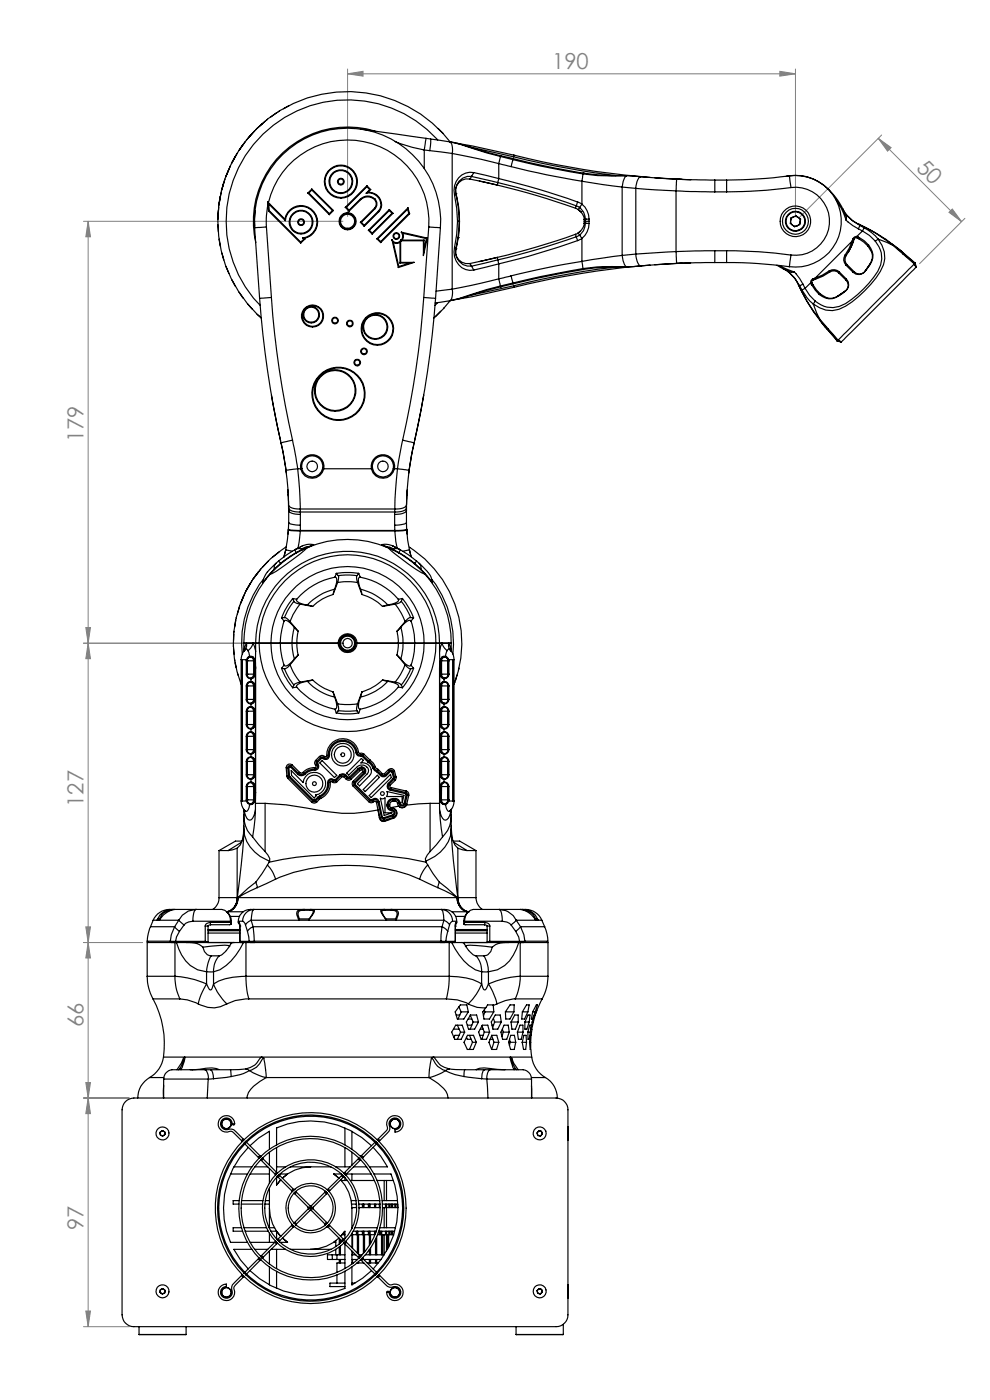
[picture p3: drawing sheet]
<svg xmlns="http://www.w3.org/2000/svg" width="210mm" height="297mm" viewBox="0 0 210 297" stroke-linecap="round" stroke-linejoin="round" font-family="sans-serif">
<defs><g id="words">
<g font-size="4.7" fill="#808080">
<text x="117.1" y="14.6">190</text>
<text x="194.2" y="35.8" transform="rotate(45 194.2 35.8)">50</text>
<text x="17.7" y="93.8" transform="rotate(-90 17.7 93.8)">179</text>
<text x="17.7" y="171.2" transform="rotate(-90 17.7 171.2)">127</text>
<text x="17.7" y="217.9" transform="rotate(-90 17.7 217.9)">66</text>
<text x="17.7" y="260.9" transform="rotate(-90 17.7 260.9)">97</text>
</g>
</g></defs>
<g fill="none" stroke="#808080" stroke-width=".21">
<path d="M73.7 15.7l3.3-.6v1.1zM73.7 14.6v31.3M73.7 15.7h95M165.4 15.1l3.3 .6-3.3 .5zM168.7 14.6v31.3M186.3 29.3l2.7 2-.7 .8zM186.3 29.3l17.7 17.7M187 28.6l-17.6 17.6M17.7 47h55M18.7 47l.5 3.2h-1zM18.7 47v234.4M201.3 45l.7-.7 2 2.7z"/>
<path d="M204.7 46.3l-9.6 9.6M17.7 136.5h55M18.2 133.1h1l-.5 3.4zM18.7 136.5l.5 3.2h-1zM17.7 200h12.5M18.2 196.6h1l-.5 3.4zM18.7 200l.5 3.2h-1zM17.7 232.9h9.7M18.2 229.7h1l-.5 3.2zM18.7 232.9l.5 3.4h-1zM18.2 278.1h1l-.5 3.3zM17.7 281.4h9.7"/>
</g>
<g fill="#808080">
<path d="M165.4 15.1l3.3 .6-3.3 .5zM73.7 15.7l3.3-.6v1.1z"/>
<path d="M18.2 196.6h1l-.5 3.4zM18.7 136.5l.5 3.2h-1zM18.2 229.7h1l-.5 3.2zM18.7 200l.5 3.2h-1zM18.2 278.1h1l-.5 3.3zM18.7 232.9l.5 3.4h-1z"/>
<path d="M18.2 133.1h1l-.5 3.4zM18.7 47l.5 3.2h-1z"/>
<path d="M186.3 29.3l2.7 2-.7 .8zM201.3 45l.7-.7 2 2.7z"/>
</g>
<g fill="none" stroke="#000" stroke-width=".25">
<path d="M47.4 38.7l-.3 1.5M47.7 38l-.7 2.5M48.5 35.9l-.5 1.4M48.9 35.2l-1.1 2.4M49.9 33.2l-.7 1.3M50.3 32.5l-1.2 2.2M51.5 30.7l-.8 1.2M52 30.1l-1.2 1.6M52.4 29.6l-.2 .1M53.5 28.3l-1 1.2M54 27.8l-1.2 1.3M54.4 27.3l-.1 .2"/>
<path d="M55.7 26.2l-1.2 1M56.2 25.7l-1.2 1.1M56.8 25.3l-.2 .2M58.7 23.9l-1.2 .9M59.3 23.5l-.3 .2M61.3 22.4l-1.2 .7M76.5 27.4l13.8 1.9M77.8 39.4v.2M77.8 39.4l.8 .8M77.8 39.4l-4.6 4.6M77.8 39.6l-4.4 4.4M77.8 39.6l.6 .6"/>
<path d="M79.6 27.8a20 20 0 0 0-25.3 23.7M83.8 30.1l3.7 1.2 2.5 .5M90 31.8l1.2 .2M90 31.8v4M90.3 29.3l-.3 2.5M90.3 29.3l1 .2M91.2 32l4.7 .6M91.3 29.5l-.1 2.5M91.3 29.5l4.1 .6M92.9 29.7a25.7 25.7 0 0 0-36.7-1.6 25.7 25.7 0 0 0-1 36.7M92.9 27.2l1.1 1.1M95.4 30.1a2.32 2.32 0 0 1 .5 2.5"/>
<path d="M95.4 30.1h.1M95.5 30.1a24 24 0 0 1 5.6 1.5l5.1 1.4M95.5 30.1a27.5 27.5 0 0 0-40.5-3.3 27.5 27.5 0 0 0 .4 40.6M95.5 30.1l2 .5 5.8 1.9 2.9 .7M95.9 32.6l9.9 2.1M95.9 32.6v28.7M97 30.4l3.2 .6 8.8 1.9M99.6 38l5.9 1.3M99.7 38a2.49 2.49 0 0 0-3 3.1M99.7 31.2l9.2 2.1M100 37.4h.1M100 37.4a3 3 0 0 0-3.3 3.7"/>
<path d="M100 37.4l5.6 1.3M100 37.4l-.4 .6M100.5 36.6l5.3 1.3M100.5 36.6a3.7 3.7 0 0 0-4.1 4.8M100.5 36.6l-.5 .8M101.7 38.4l3.8 .9M105.5 39.3a155.9 155.9 0 0 1 16.6 4.9M105.6 38.7a169.2 169.2 0 0 1 16.6 5M105.6 38.7l-.1 .6M105.8 37.9a158.7 158.7 0 0 1 16.7 5M105.8 34.7l2.6 .6M105.8 34.7v3.2"/>
<path d="M105.8 37.9l-.2 .8M106.2 33.2l-.4 1.5M106.2 33.2l2.6 .7M106.2 33.1l2.6 .6M106.2 33h.1M106.2 33v.2M108.4 35.3a163.7 163.7 0 0 0 15 3.1M108.8 33.9l-.4 1.4M108.8 33.9a168.4 168.4 0 0 0 14.9 3M108.8 33.7a166.1 166.1 0 0 0 14.9 3M108.8 33.7v.2M108.9 33.3l5.9 1.3a174.4 174.4 0 0 0 15.8 2.6"/>
<path d="M109 32.9l-.1 .4M109 32.9a172 172 0 0 0 28.9 4.7M123.4 38.4l8.6 1.3M123.4 38.4v4.9M123.7 36.9l-.3 1.5M123.7 36.9l3.1 .3 6.1 .1M123.7 36.7a51.7 51.7 0 0 0 9.2 .5v.1M123.7 36.7h.1M123.7 36.7v.2M132 39.7v14.5M132 39.7l2.9 .3M132.9 37.3a3.6 3.6 0 0 0-.9 2.4"/>
<path d="M132.9 37.3l3 .2M134.9 40l8.5 .5M134.9 40v13.9M135.9 37.5a2.02 2.02 0 0 0-1 2v.5M135.9 37.5l7.6 .5M138.9 37.7l7.6 .4M143.5 38l-.1 2.5M143.5 38l8.1 .2M143.6 38h1.1M151.6 38.2v2.5M151.6 38.2h2.5M154.1 38.2v2.5"/>
<path d="M166.8 37.4a9.7 9.7 0 0 1 8.8 2.6M167.4 37.3a114.1 114.1 0 0 1-13.3 .9M167.4 37.3l.4 2.5M167.4 37.3a9.7 9.7 0 0 1 11.1 9.7 9.7 9.7 0 0 1-11.1 9.6M167.8 39.8a110.3 110.3 0 0 1-13.7 .9M167.8 39.8a7.2 7.2 0 0 1 8.2 7.2 7.2 7.2 0 0 1-8.2 7.1M46.2 47.7l.1 1.5M46.4 43.9l-.2 2.6M46.5 50.7l.2 1.5M46.7 41.7l-.2 1.4M46.9 40.9l-.5 2.6M47.1 53.7l.3 1.4"/>
<path d="M47.9 56.6l.6 1.4M49.2 59.4l.7 1.3M54 47h.1M54 47v1M54 48.3a19.8 19.8 0 0 1 19.7-21.1 19.8 19.8 0 0 1 19.7 21.1M54 48.3l1.1 15M54.1 44.7l-.1 2.3M56.5 48.2l-2.5 .1M56.5 48.2l1.1 14.9M56.8 42.9l.1 .5M56.8 42.9l.1 .1M56.8 42.9l3.6 3.6"/>
<path d="M56.9 43.4h.1M56.9 43.4a16.5 16.5 0 0 0-.4 4.8M56.9 43.4l.1 1.4M56.9 43l.1 .3M56.9 43a17.3 17.3 0 0 1 19.4-13.1 17.3 17.3 0 0 1 14.6 18.3M57 44.8l6.8 6.8M57 43.3h.1M57 43.3v.1M57 43.3l3.5 3.5M57 43.4l.1 1.3M57.1 44.7l-.1 .1M57.1 44.7l6.7 6.7"/>
<path d="M60.4 46.5l.1 .3M60.4 46.5a3.5 3.5 0 0 1 6-1.8 3.5 3.5 0 0 1-1.9 5.9M60.5 46.8a3.4 3.4 0 0 1 3.5-3 3.4 3.4 0 0 1 3.2 3.2 3.4 3.4 0 0 1-3 3.5M63.8 51.4v.2M64.2 50.5l.3 .1M64.2 50.5l.3 .2M64.5 50.7h.2M64.5 50.7l-.7 .7M64.5 50.6l.2 .1M64.7 50.7l-.9 .9M65.3 41h.2M65.3 41l4.6 4.5"/>
<path d="M65.5 41l4.4 4.3M66.1 40.1v.2M66.1 40.1l4.6 4.6M66.1 40.1l-.8 .9M66.1 40.3l-.6 .7M66.1 40.3l4.4 4.4M69.9 45.3v.2M70.5 44.7h.2M70.5 44.7l-.6 .6M70.7 44.7l-.8 .8M73.2 44h.2M73.2 44l.8 .8"/>
<path d="M73.4 44l.6 .6M74 44.6v.2M76.4 42.2l.2 .1M76.4 42.2a2.21 2.21 0 0 1 3.2 0M76.4 47.2h.3M76.4 42.2l-2.4 2.4M76.4 47.2l.9 .8M76.6 42.3a2.14 2.14 0 0 1 2.8 0M76.6 42.3l-2.6 2.5M76.7 47.2l.6 .6M77.3 47.8v.2M77.7 41a2.57 2.57 0 0 1 3.1 2"/>
<path d="M78.1 40.8l-.4 .2M78.1 40.8a2.69 2.69 0 0 1 2.8 2.2M78.1 48.9h.3M78.1 48.9l.9 .8M78.4 48.9l.6 .6M78.4 40.2h.2M78.4 40.2l-.7 .8M78.6 40.2l-.5 .6M79 49.5v.2M79.4 42.3a1.37 1.37 0 0 1 0 1.9M79.4 44.2l.2 .1M79.4 44.2l-3 3"/>
<path d="M79.6 42.2l-.2 .1M79.6 42.2a1.54 1.54 0 0 1 0 2.1M79.6 44.3l-2.9 2.9M79.9 50.7h.3M79.9 50.7l.9 .8M80.2 50.7l.6 .6M80.3 44.8l.1 .1M80.3 44.8l-3 3M80.4 44.9l-3.1 3.1M80.8 43a2.1 2.1 0 0 1-.5 1.8M80.8 51.3v.2M80.9 43h-.1"/>
<path d="M80.9 43a2.01 2.01 0 0 1-.5 1.9M82.6 44.4v.3M82.6 44.4l.8 .9M82.6 44.4l-4.5 4.5M82.6 44.7l-4.2 4.2M82.6 44.7l.5 .6M83.1 50.9a1.03 1.03 0 0 0 .9 .6 1.03 1.03 0 0 0 1-.6M83.1 50.9l.3 .5M83.1 45.3h.3M83.1 50.9l1.4 5.9M83.1 45.3l-4.1 4.2M83.4 45.3l-4.4 4.4"/>
<path d="M83.4 51.4l1.2 5.1M84.6 56.5l-.1 .3M84.8 51.4a1.13 1.13 0 0 1-1.4 0M84.8 51.4v4.4M84.8 55.8h2.1M85 50.9l-.2 .5M85 51v.1M85 51.1h.1M85 55.7l-.2 .1M85 55.7h2.8M85 50.9v4.8M85 51.1h4.8"/>
<path d="M85.1 49.2l.3 .3M85.1 49.2a1.33 1.33 0 0 1-.1 1.8M85.1 49.2l5.5 1.3M85.3 50.9l-.3 .2M85.3 50.9h4.7M85.4 49.5a1.58 1.58 0 0 1-.1 1.4M85.4 49.5l5.1 1.1M86.5 44.4l-6.3 6.3M86.5 44.4l.2 .9M86.5 44.1v.3M86.5 44.1l.4 1.3M86.5 44.1l-6.6 6.6"/>
<path d="M86.7 45.3l.2 .1M86.7 45.3l-5.9 6M86.9 45.4l-6.1 6.1M86.9 55.8l-2.3 .7M87.8 55.7l-.9 .1M87.8 55.7l-3.3 1.1M89.8 51.1v3.1M90 50.9l-.2 .2M90 52.9l-.2 1.3M90 50.9v2M90.5 50.6l-.5 2.3M90.6 50.5l-.1 .1"/>
<path d="M90.6 50.5l-.8 3.7M90.9 48.2l2.5 .1M90.9 48.2l-1 14.9M93.4 48.3l-1 15M96.4 41.4l.5 2.8 .1 2.8M96.4 52.5a3.8 3.8 0 0 0 4.1 4.8M96.4 52.5l.3 .3M96.7 52.8h.1M96.7 52.8a3 3 0 0 0 3.3 3.6M96.7 41.1h.1M96.7 41.1l-.3 .3M96.7 41.1a24.9 24.9 0 0 1 .7 5.9"/>
<path d="M96.7 52.8a2.53 2.53 0 0 0 3 3.1M96.7 41.1a22.2 22.2 0 0 1 .8 5.9M97 47l-.1 2.7-.5 2.8M97 47h.4M97.2 50.4h.1M97.4 47a24.3 24.3 0 0 1-.7 5.8M97.4 47h.1M97.5 47a22.7 22.7 0 0 1-.8 5.8M99.6 55.9l.4 .5M100 56.5l.5 .8M100 56.4v.1M105.5 54.6l-5.9 1.3"/>
<path d="M105.5 54.6l.1 .5M105.5 54.6l-3.8 .9M105.6 55.1l-5.6 1.4M105.6 55.1l.2 .9M105.8 59.2l-9.9 2.1M105.8 59.2l.4 1.5M105.8 56l-5.3 1.3M105.8 56v3.2M108.4 58.5l-2.6 .7M108.4 58.5l.4 1.5M122.1 49.7a155.9 155.9 0 0 1-16.6 4.9M122.1 49.7l.1 .5"/>
<path d="M122.1 44.2l.6 .3M122.2 50.2a157.1 157.1 0 0 1-16.6 4.9M122.2 43.7l.7 .3M122.2 43.7l-.1 .5M122.2 50.2l.3 .8M122.5 51a170.5 170.5 0 0 1-16.7 5M122.5 42.9l.9 .4M122.5 42.9l-.3 .8M122.7 49.4l.2 .5M122.7 44.5l.3 .3M122.7 49.4l-.6 .3M122.8 49.3l-.1 .1"/>
<path d="M122.9 44a3.1 3.1 0 0 1 1.3 2.5M122.9 49.9l-.7 .3M122.9 49.9h.1M122.9 44h.1M122.9 44l-.2 .5M122.9 49.9l.5 .7M123 44.8l.5 .5 .5 1.2M123 49.1l-.2 .2M123 44.8l.4 .1M123.4 43.3a4.1 4.1 0 0 1 1.6 3.2M123.4 55.5l.3 1.5M123.4 50.6l-.9 .4"/>
<path d="M123.4 55.5a180.9 180.9 0 0 0-15 3M123.4 50.6v4.9M123.4 43.3l-.5 .7M123.7 57l-9 1.7-5.9 1.3M123.7 57v.2M123.7 57.2l-5 .9-9.9 2.1M124 47v.4M124 47.4a3.1 3.1 0 0 1-1.3 2M124 47.4h.2M124 46.5h.2M124 47h.2M124 47.4h.1"/>
<path d="M124 46.5h.1M124 47.3v.1M124 47h.1M124 46.5v.5M124 46.5h1M124 46.5v.9M124.2 47v.4M124.2 47.4h.8M124.2 46.5v.5M124.2 46.5h.1M124.2 47.4a3.3 3.3 0 0 1-1.3 2.5M124.2 47.4h.1"/>
<path d="M124.2 47h.8M125 47.4a4.1 4.1 0 0 1-1.6 3.2M125 46.5v.9M130.6 56.7a165.4 165.4 0 0 0-21.7 3.9M132 54.2l-8.6 1.3M132 54.2a3.8 3.8 0 0 0 .9 2.4M132.9 56.6h-6.1l-3.1 .4M132.9 56.6h-.1a51.2 51.2 0 0 0-9.1 .6M134.9 53.9a2.61 2.61 0 0 0 1 2.5M134.9 53.9l-2.9 .3M135.9 56.4l-3 .2M137.9 56.2a181.9 181.9 0 0 0-28.9 4.8"/>
<path d="M143.4 53.4l-8.5 .5M143.4 53.4l.1 2.5M143.4 40.5l8.2 .2M143.4 40.5v12.9M143.5 55.9l-7.6 .5M144.7 55.8l-1.1 .1M146.5 55.8l-7.6 .4M151.6 53.2l-8.2 .2M151.6 55.7l-8.1 .2M151.6 53.2v2.5M151.6 40.7h2.5M151.6 53.2h2.5"/>
<path d="M151.6 55.7h2.5M154.1 53.2a94.7 94.7 0 0 1 13.7 .9M154.1 53.2v2.5M154.1 55.7a96.7 96.7 0 0 1 13.3 .9M164.8 56.3l3.1 1.5 .6-.1M165.3 56.3l3.2 1.4M166.1 57h.1a6.8 6.8 0 0 1 3.2 3.4M167.1 57.5l1.4 1.4 1.1 1.7M167.8 54.1l-.4 2.5M167.8 46.2l1.1-.4 .9 .7-.1 1.2-1.1 .4-1-.7zM168.5 57.7l1.2 1.4 .6 1.2M172 60l-1.2 1.2"/>
<path d="M172 60v.2M172.2 59.9l-.2 .1M172.2 59.9l.1 .2M172.2 59.9v.1M172.5 59.2a.76 .76 0 0 0-.5 .8M172.5 59.2v.2M172.5 59.4l-.2 .2-.1 .3M172.9 59l-.4 .2M172.9 59l.1 .2M173 59.2l-.5 .2M175.6 40l.4 .4M175.6 40v.1"/>
<path d="M175.9 57.5a1.8 1.8 0 0 1 2.1 .2M175.9 57.5l-1.5 .9-1.5 .6M175.9 57.5l.1 .2M176 40.4a15.9 15.9 0 0 1 3.6 5.7l-.1 .6M176 40.4h-.1M176 57.7a1.51 1.51 0 0 1 1.9 .2M176 57.7l-1.4 .9-1.6 .6M177.3 42.3l1.2 1.9 1 2.5M177.9 57.9l1.6 1.5M178 57.7l1.5 1.5M178 57.7l-.1 .2M178.8 44.3v.1a6.8 6.8 0 0 0 3.4 3.2"/>
<path d="M179.2 45.3l1.5 1.4 1.7 1.1M179.3 54.1a1.68 1.68 0 0 0 .2 2.2M179.3 54.1l.2 .1M179.5 56.3l1.4 1.4M179.5 59.4a1.52 1.52 0 0 1-.1 2.3M179.5 54.2a1.51 1.51 0 0 0 .2 1.9M179.5 46.7l1.4 1.2 1.2 .6M179.5 59.2a1.68 1.68 0 0 1-.1 2.5M179.5 59.2v.2M179.7 56.1l1.5 1.6M179.7 56.1l-.2 .2M180.8 51.1l-.7 1.6-.8 1.4"/>
<path d="M180.8 51.1l-7.9 7.9M180.8 51.1l.2 .2M180.9 50.7l-.1 .4M180.9 50.7l.3 .1M181 51.3l-1.5 2.9M181 51.3l-1 2.2M181.2 50.8l-.2 .5M181.2 57.7h-.3M181.7 50.4l-.3 .1-.2 .3M181.7 50.4l.2 .1M181.8 50.2a.74 .74 0 0 0-.9 .5M181.8 50.2l.2 .1"/>
<path d="M181.8 50.2l-.1 .2M181.9 50.5l.3 .2M182 50.3l.3 .1M182 50.3l-.1 .2M182.1 48.5l.9 .5M182.2 50.7l1 .7 .9 .8M182.2 47.6l.2 .2M182.2 47.6a32.2 32.2 0 0 1 7.2 4.5M182.2 47.6l1.5 .7a34.8 34.8 0 0 1 6.7 4.4M182.3 50.4l1.1 .7 .9 .9M182.3 50.4l-.1 .3M182.4 47.8l-.3 .7"/>
<path d="M182.4 47.8l.9 .5M183 49l1.4 .9 1.3 1.2M183 49l-1.2 1.2M183.3 48.3a9.3 9.3 0 0 1 3 2.4M183.3 48.3l-.3 .7M183.5 57.6l-.3 .2a1.51 1.51 0 0 1-2-.1M183.5 57.6h.1M183.5 57.6l-.3 .3a1.69 1.69 0 0 1-2.3-.2M184.1 52.2a2.95 2.95 0 0 1 .3 4l-.9 1.4M184.3 52a3.2 3.2 0 0 1 .2 4.2l-1 1.4M184.3 52l-.2 .2M184.5 56l-1 1.6"/>
<path d="M185.7 51.1a5.3 5.3 0 0 1 .5 6.5 23.7 23.7 0 0 1-6.8 6.8 5.3 5.3 0 0 1-6.5-.5M186.3 50.7a5.6 5.6 0 0 1 .4 6.9 22.6 22.6 0 0 1-8.7 8 5.7 5.7 0 0 1-5.5-1.1M186.3 50.7l3.1 1.4M186.3 50.7l-.6 .4M189.2 51.7l2.1 1.6M189.4 52.1l2.1 1.8M190.4 52.7l1.2 1.1M190.4 52.7l.9 .6M191.3 53.3l2.8 2.5M191.5 53.9l2.5 2.1M191.6 53.8l2.5 2.1M191.6 53.8l-.1 .1"/>
<path d="M194 56l-16.2 16.2M194.1 55.9v.5l-.1-.4M194.1 55.8v.1M194.1 55.8l.2 .7M194.3 56.5v.2l-5.4 5.5-10.4 10.3h-.2M194.3 56.5h.1M50.7 62l.8 1.2M52.5 64.4l1 1.2M54.5 66.7l1 .8M55.1 63.3a204.2 204.2 0 0 0 4.5 30.6M57.6 63.1l-2.5 .2M57.6 63.1a198.2 198.2 0 0 0 4.5 30.3"/>
<path d="M89.9 63.1a198.2 198.2 0 0 1-4.5 30.3M89.9 63.1l2.5 .2M92.4 63.3a204.2 204.2 0 0 1-4.6 30.6M92.9 64.2l-.6 .6M93.5 66l-1.1 1.2M94.2 65.3l-.1 .1M95.4 63.8l-3.1 .5M95.5 63.8l-1.5 1.8-2 1.9M95.5 63.8h-.1M95.9 61.3a2.32 2.32 0 0 1-.5 2.5M95.9 61.3l-3.4 .5M106.2 60.7l-10.7 3.1"/>
<path d="M106.2 60.7v.2M106.2 60.9l-8.9 2.5-1.6 .3M106.2 60.9h.1M108.8 60v.2M108.8 60l-2.6 .7M108.8 60.2l-2.6 .7M108.9 60.6l.1 .4M108.9 60.6l-9.2 2.1M109 61l-8.8 1.9-3.3 .6M169.4 60.4l.2 .2M169.4 60.4a31 31 0 0 0 4.4 7.3M169.4 60.4l.3 .8a34.9 34.9 0 0 0 4.7 7.4"/>
<path d="M169.6 60.6l.5 .9M170.1 61.5l1.1 1.6 1.3 1.4M170.3 60.3l.5 .9M170.3 60.3l-.7 .3M170.8 61.2l.9 1.4 1.2 1.3M170.8 61.2l-.7 .3M172 60.2l.2 .3M172.2 60.5l1.6 2M172.3 60.1l-.3 .1M172.3 60.1l.1 .3M172.4 60.4l.7 1.1 .9 .8M172.4 60.4l-.2 .1"/>
<path d="M172.5 64.5l1.3 3.2M172.9 63.9l-.4 .6M173.8 67.8l1.3 1.7M173.8 67.7l1.8 2M174 62.3l-.2 .2M174.4 68.6l1.1 1.2M174.4 68.6l.7 .9M175.1 69.5l2.5 2.9M175.5 69.8l2.2 2.5M175.6 69.7l2.2 2.5M175.6 69.7l-.1 .1M177.6 72.4l.7 .1"/>
<path d="M177.6 72.4h.1M177.7 72.3l-.1 .1M177.7 72.3h.1M177.8 72.2h.1M177.8 72.2l.4 .2-.5-.1M177.8 72.2l-.1 .1M178.3 72.5h.1M179.4 61.7a4.4 4.4 0 0 1-4.3 1.5l-1.3-.7M179.4 61.7a6 6 0 0 1-3.1 1.6 3.4 3.4 0 0 1-2.3-1M179.4 61.7h.1M179.4 61.7l-1.7 1.1M57.6 83.8l1.9 9.7"/>
<path d="M59.6 93.9l1 5.9M59.6 93.9l1.1 6.5M60.6 99.8l.5 3.8 .1 3.6M62.1 93.4l1 6M62.1 93.4l-2.5 .5M63.1 99.4l-2.5 .4M63.1 99.4l.6 8.6M63.1 99.4h.7M63.8 99.4a2.5 2.5 0 0 1 2.4-2.9 2.5 2.5 0 0 1 2.5 2.9M63.8 99.4a2.49 2.49 0 0 0 2.4 2.1 2.49 2.49 0 0 0 2.5-2.1M64 99.4a2.25 2.25 0 0 0 2.2 1.8 2.25 2.25 0 0 0 2.2-1.8M64 99.4h-.2"/>
<path d="M64 99.4a2.25 2.25 0 0 1 2.2-2.7 2.25 2.25 0 0 1 2.2 2.7M68.4 99.4h.3M68.7 99.4h10.1M78.8 99.4a2.5 2.5 0 0 1 2.4-2.9 2.5 2.5 0 0 1 2.5 2.9M78.8 99.4a2.5 2.5 0 0 0 2.4 2.1 2.5 2.5 0 0 0 2.5-2.1M79 99.4a2.25 2.25 0 0 0 2.2 1.8 2.25 2.25 0 0 0 2.2-1.8M79 99.4h-.2M79 99.4a2.25 2.25 0 0 1 2.2-2.7 2.25 2.25 0 0 1 2.2 2.7M83.4 99.4h.3M83.7 99.4h.6M84.3 99.4l-.6 8.6M84.3 99.4l2.5 .4"/>
<path d="M85.4 93.4l-1.1 6M85.4 93.4l2.4 .5M86.8 99.8l-.6 7.4M87.8 93.9l-1 5.9M87.8 93.9l-1.1 6.5M89.9 83.8l-2 9.7M56.9 119.1l-1.3 1.3M58.5 119.5a1.36 1.36 0 0 0-.3 1.3M58.5 119.5l-1.7 1.8M59.1 119l-.6 .5M59.1 119l.4 .5M59.2 117.1l-1.4 1.1"/>
<path d="M59.5 119.5l-1.3 1.3M59.5 119.5l.1 .1M59.6 119.6l-1.4 1.2M60.6 116.7l-.4 1.5M60.6 116.7l1.4 .2M60.6 116.7l-.3 1.2M60.7 116a24.1 24.1 0 0 0-9.5 29.2M61.1 103.9v1M61.1 105.1l.1 3.2M61.1 112.4v.9M61.2 112.4l-.6 4.3M61.2 112.4l2.5 .2"/>
<path d="M61.2 107.2a2.47 2.47 0 0 0 2.5 .8M61.2 107.8a2.47 2.47 0 0 0 2.5 .8h20M61.2 112.1v.3M61.2 107.2v.6M61.2 107.8v.5M61.2 108.3a2.55 2.55 0 0 0 2.5 .8M61.2 110.8a3.2 3.2 0 0 0 2.5 .6M61.2 108.3v2.5M61.2 110.8v1.5l2.5 .2M62.5 116.7l.3 .5M62.5 116.7l-3.4 2.3M62.7 116.6l-.2 .1"/>
<path d="M62.8 117.2l.1 .1M62.8 117.2l-3.3 2.3M62.9 117.3l-3.3 2.3M63.7 109.1v2.3M63.7 112.6l-.5 3.7M63.7 112.6h20M63.7 108h20M63.7 108v1.1M63.7 111.4v1.1M63.7 112.5h20M64.1 116.5l2.4-1a5.4 5.4 0 0 0-3.8 1.1M64.1 116.5l-1.3 .7"/>
<path d="M64.1 116.5l.1 .1M64.1 116.5a1.71 1.71 0 0 0-1.4 .1M64.2 116.6l-1.3 .7M64.9 116l-1 .4M65.1 116l.2 .2M65.9 115.9l-1.7 .7M81.5 115.9l1.8 .7M82.3 116l-.1 .1M82.6 116l.9 .4M83.3 116.5v.1M83.3 116.5l1.3 .7M83.3 116.6l1.3 .7"/>
<path d="M83.3 116.5a1.78 1.78 0 0 1 1.5 .1M83.4 115.8l1.4 .8M83.6 116h.1M83.7 109.1v2.3M83.7 108.6v.5M83.7 111.4v1.1M83.7 112.6l.5 3.7M83.7 108v.6M83.8 116.1l-.4-.2a3.6 3.6 0 0 0-2.5-.4l2.4 1M84.6 117.3l3.3 2.3M84.6 117.2v.1M84.6 117.2l3.3 2.3"/>
<path d="M84.8 116.6l.1 .1M84.9 116.7l-.3 .5M84.9 116.7l3.5 2.3M86.2 107.2a2.35 2.35 0 0 1-2.5 .8M86.2 107.8a2.47 2.47 0 0 1-2.5 .8M86.2 108.3a2.69 2.69 0 0 1-2.5 .8M86.2 108.3v2.5M86.2 110.8a3.4 3.4 0 0 1-2.5 .6M86.2 110.8v1.6l-2.5 .1M86.2 107.2v1.1M86.3 112.1v.3M86.3 112.4l.6 4.3"/>
<path d="M86.3 112.4l-2.6 .2M86.3 105.1l-.1 2.1M86.3 112.4l.1 .9M86.4 103.9l-.1 1M86.9 116.1a24.2 24.2 0 0 1 9.4 29.1M86.9 116.7l.3 1.4M86.9 116.7l-1.4 .2M86.9 116.7l.3 1.2M87.9 119.6l1.3 1.2M87.9 119.5v.1M87.9 119.5l1.4 1.3M88.4 119l.5 .5"/>
<path d="M88.4 119l-.5 .5M88.9 119.5a1.36 1.36 0 0 1 .4 1.3M88.9 119.5l1.8 1.8M49.5 136.9v.3M49.5 137.6l.1 1.2M49.6 134.5l-.1 1.4M49.6 133.9v.2M49.7 139.9l.1 .3M50 131.5l-.2 1.5M50.1 131v.1M50.8 128.6l-.5 1.7M51.2 139.9h.1"/>
<path d="M51.2 139.9v30M51.3 139.9h1M51.3 139.9h.1M51.3 139.9v30M51.6 126.5l-.6 1.7M51.7 136.5v1.7l.6-1.7v.6l-.3 .8M51.7 136.5h3.3M52 125.8l-.9 2M52.3 139.9l.1 .1M52.3 139.9l-.1 .3M52.4 140v.2M52.6 138l-.2-.3a1.36 1.36 0 0 0-1.1 1.3l-.1 .9"/>
<path d="M52.6 138l.4 1.2M52.6 138a2.66 2.66 0 0 0 1.1-1.5l.3 .7 .2 1M53 139.2a.85 .85 0 0 1 1 1M53 139.2v.1M53 139.2l-.3 .1-.4 .6M53 139.3h.1M53 139.3a.82 .82 0 0 1 1 .9M53 139.3l-.4 .4-.2 .3M53.1 139.3l-.4 .2-.2 .4M53.1 123.8l-.9 1.6M53.1 139.3a.87 .87 0 0 1 .7 .9M53.2 139.3h.1"/>
<path d="M53.3 139.3h-.2M53.3 139.3l.5 .2M53.5 123.2l-1.4 2.2M54.2 138.2a19.6 19.6 0 0 1 19.5-21.2 19.6 19.6 0 0 1 19.5 21.2M54.2 138.2v3.5M54.8 121.3l-1.1 1.5M55 136.5a18.8 18.8 0 0 1 18.7-18.8 18.8 18.8 0 0 1 18.8 18.8M55 136.5h2.5M55 136.5a18.8 18.8 0 0 0 18.7 18.7 18.8 18.8 0 0 0 18.8-18.7M55.3 120.7l-1.6 2.1M55.9 122.9a21.6 21.6 0 0 0-4.5 15.8M57.3 121.8a40.3 40.3 0 0 0 7.9-5.6 21.9 21.9 0 0 1 17.1 0 43.3 43.3 0 0 0 7.9 5.6"/>
<path d="M57.5 136.5a16.2 16.2 0 0 1 16.2-16.3 16.2 16.2 0 0 1 16.3 16.3M57.5 136.5a16.2 16.2 0 0 0 16.2 16.2 16.2 16.2 0 0 0 16.3-16.2M57.5 136.5h2M58.2 120.8l-2.5 2.8a4.4 4.4 0 0 1 1-2.2M58.2 120.8h.1M58.2 120.8a21.9 21.9 0 0 0-6.5 15.7M59.5 136.5h2.4M59.5 136.5a15.6 15.6 0 0 0 .8 4.6M59.7 131.1l.6 .7M60.3 131.8l.1-.2a1.71 1.71 0 0 1 1.5 .9l.5 .6M60.3 131.8a16.1 16.1 0 0 0-.8 4.7M60.3 131a1.65 1.65 0 0 1 1.2 .9"/>
<path d="M60.3 131l-.6 .1M61.5 131.9l1.8 2M61.9 136.5h1.1M61.9 136.5l.1 1.2 .4 2.1M62.1 127a15.7 15.7 0 0 0-2.4 4.1M62.1 127l.8 .1M62.1 127l.2 .6M62.3 127.6l.4 .3 .9 .3M62.3 127.6l-1.3 2-.7 1.4M62.4 133.1l.9 .8M62.4 133.1l-.4 2.1-.1 1.3M62.4 139.8l-.4 .5a2.03 2.03 0 0 1-1.6 1l-.1-.2"/>
<path d="M62.9 127.1v.2a2.72 2.72 0 0 0 2.3 1M63 136.5l.3 2.5M63 136.5h9M63.3 133.9l-.3 2.6M63.3 139l-.9 .8M63.3 139l-1.8 2M63.6 128.2a13.8 13.8 0 0 0-2.1 3.7M63.6 128.2l2.7 .5M65.2 128.3l1.1 .4M70.7 126.1a9.9 9.9 0 0 0-4.4 2.6M71 125a12 12 0 0 0-5.8 3.3M71 125l-.3 1.1"/>
<path d="M71 122.4a14.3 14.3 0 0 0-8.1 4.7M71 122.4h.2a1.59 1.59 0 0 1 0 1.8l-.2 .8M71.3 121.6a16.2 16.2 0 0 1 4.8 0M71.3 121.6l-.3 .8M71.3 121.6l.5 .5M71.6 123.6a12.8 12.8 0 0 1 4.2 0M71.6 123.6l-.9 2.5M71.8 122.1v.5l-.2 1M71.8 122.1l1.4-.1 2.5 .1M72 136.5a1.75 1.75 0 0 1 1.7-1.8 1.75 1.75 0 0 1 1.8 1.8M72 136.5a1.75 1.75 0 0 0 1.7 1.7 1.75 1.75 0 0 0 1.8-1.7M75.5 136.5h9"/>
<path d="M75.7 122.1l-.1 .5 .2 1M75.8 123.6l1 2.5M76.1 121.6l.3 .8M76.1 121.6l-.4 .5M76.4 122.4a14.1 14.1 0 0 1 8.1 4.7M76.4 122.4l-.2 .1a2.82 2.82 0 0 0 .3 2.5M76.5 125a12 12 0 0 1 5.8 3.3M76.5 125l.3 1.1M76.8 126.1a10.3 10.3 0 0 1 4.3 2.6M82.3 128.3l-1.2 .4M83.8 128.2a13.8 13.8 0 0 1 2.1 3.7M83.8 128.2l-2.7 .5"/>
<path d="M84.2 133.9l.3 2.6M84.2 139l.8 .8M84.2 139l1.7 2M84.5 127.1l.1 .1a1.43 1.43 0 0 1-1.5 1l-.8 .1M84.5 136.5h1M84.5 136.5l-.3 2.5M85 133.1l-.8 .8M85 133.1l.4 2.1 .1 1.3M85 139.8a2.75 2.75 0 0 0 2.1 1.4l.1-.1M85.1 127.6a1.67 1.67 0 0 1-1.3 .6M85.1 127.6l1.2 1.6 .8 1.8M85.4 127a15.7 15.7 0 0 1 2.3 4.1"/>
<path d="M85.4 127l-.9 .1M85.4 127l-.3 .6M85.5 136.5h2.5M85.5 136.5l-.1 1.2-.4 2.1M85.9 131.9l-1.7 2M87.1 131l-.5 .2-.7 .7M87.1 131l.6 .1M87.2 131.8l-.2-.2a2.8 2.8 0 0 0-2 1.5M87.2 131.8a14.7 14.7 0 0 1 .8 4.7M87.7 131.1l-.5 .7M88 136.5a14.3 14.3 0 0 1-.8 4.6M88 136.5h2"/>
<path d="M89.2 120.8a21.7 21.7 0 0 1 6.5 15.7M89.3 120.8l2.4 2.8a3.8 3.8 0 0 0-.9-2.2M89.3 120.8h-.1M90 136.5h2.5M91.6 122.9a21.6 21.6 0 0 1 4.5 15.8M92.5 136.5h3.2M93.2 138.2v3.5M94.2 139.3h.2M94.2 139.3l-.5 .1M94.4 139.3a.87 .87 0 0 0-.7 .9M94.4 139.3h.1M94.4 139.3l.4 .2 .2 .5"/>
<path d="M94.4 139.3h-.2a.79 .79 0 0 0-.7 .9M94.4 139.3l.6 .7M94.5 139.2a.85 .85 0 0 0-1 1M94.5 139.2l-.1 .1M94.5 139.2l.3 .2 .4 .5M94.8 138l-.5-.5-.5-1-.6 1.7M94.8 138l-.3 1.2M95 140v.2M95.2 139.9h.9M95.2 139.9l-.2 .1M95.2 139.9v.3M95.4 137.7l.1 .2"/>
<path d="M95.4 137.7h.1M95.5 137.9a2.74 2.74 0 0 1 .8 2M95.5 137.9l-.4-.2-.3 .3M95.7 136.5v1.7l-.5-1.7-.1 .6 .3 .6M96.1 139.9h.1M96.1 139.9v30M96.1 139.9h.2M96.3 139.9v30M49.8 140.6l.3 1.1M50.4 142.8v.4M52.2 143a.96 .96 0 0 0 1 1M52.2 148.4a.96 .96 0 0 0 1 .9"/>
<path d="M52.2 153.7a.96 .96 0 0 0 1 1M52.2 159a1.01 1.01 0 0 0 1 1M52.2 143h.2M52.2 148.4h.2M52.2 153.7h.2M52.2 159h.2M52.2 145.5h.2M52.2 150.9h.2M52.2 156.2h.2M52.2 140.2h.2M52.2 140.2v2.8M52.2 145.5v2.9"/>
<path d="M52.2 150.9v2.8M52.2 156.2v2.8M52.4 140.2h.1M52.4 143h.1M52.4 143v.2a.79 .79 0 0 0 .9 .7M52.4 148.4h.1M52.4 148.4v.2a.79 .79 0 0 0 .9 .6M52.4 153.7h.1M52.4 153.7v.2a.88 .88 0 0 0 .9 .7M52.4 159h.1M52.4 159v.2a.88 .88 0 0 0 .9 .7M52.4 145.5h.1"/>
<path d="M52.4 150.9h.1M52.4 156.2h.1M52.4 156.2v2.8M52.4 150.9v2.8M52.4 145.5v2.9M52.4 140.2v2.8M52.4 140.2h1.4M52.4 143v.3M52.4 148.4v.2M52.4 153.7v.2M52.4 159v.3M52.4 159h1.4"/>
<path d="M52.4 156.2h1.4M52.4 153.7h1.4M52.4 150.9h1.4M52.4 148.4h1.4M52.4 145.5h1.4M52.4 143h1.4M52.6 145l-.2 .5M52.6 150.4l-.2 .5M52.6 155.7l-.2 .5M53.1 144.7a.87 .87 0 0 1 .7 .8M53.1 150a.87 .87 0 0 1 .7 .9M53.1 149.2h.2"/>
<path d="M53.1 154.5l.2 .1M53.1 159.9h.2M53.2 155.2l.6 .3 .2 .7M53.2 149.9l.6 .2 .2 .8M53.2 144.6l.6 .2 .2 .7M53.2 155.2l.1 .1M53.2 149.9l.1 .1M53.2 144.6l.1 .1M53.2 144.6a.91 .91 0 0 0-1 .9M53.2 149.9a.91 .91 0 0 0-1 1M53.2 155.2a.96 .96 0 0 0-1 1M53.2 144v.6"/>
<path d="M53.2 149.3v.6M53.2 154.7v.5M53.3 144.7h-.3M53.3 150h-.3M53.3 155.3l-.3 .1M53.3 155.3a.79 .79 0 0 1 .7 .9M53.3 150a.74 .74 0 0 1 .7 .9M53.3 144.7a.74 .74 0 0 1 .7 .8M53.3 159.9l-.1 .1M53.3 154.6l-.1 .1M53.3 149.2l-.1 .1M53.3 143.9l-.1 .1"/>
<path d="M53.3 144.7a.83 .83 0 0 0-.9 .8M53.3 150a.9 .9 0 0 0-.9 .9M53.3 155.3a.9 .9 0 0 0-.9 .9M53.3 155.4l.3 .2 .2 .6M53.8 140.2h.2M53.8 143a.87 .87 0 0 1-.7 .9M53.8 148.4a.87 .87 0 0 1-.7 .8M53.8 153.7a.87 .87 0 0 1-.7 .8M53.8 159a.87 .87 0 0 1-.7 .9M53.8 140.2v2.8M53.8 145.5v2.9M53.8 150.9v2.8"/>
<path d="M53.8 156.2v2.8M54 140.2h.1M54 156.2v2.8M54 150.9v2.8M54 145.5v2.9M54 141.5v1.5M54 140.2v1.3M54 141.5h.1M54 159a.79 .79 0 0 1-.7 .9M54 153.7a.79 .79 0 0 1-.7 .9M54 148.4a.75 .75 0 0 1-.7 .8M54 143v.3a.74 .74 0 0 1-.7 .6"/>
<path d="M54 156.2h.1M54 150.9h.1M54 145.5h.1M54 143h.1M54 159h.1M54 153.7h.1M54 148.4h.1M54 141.5l.2 .3v-.1M54 159v.3a.87 .87 0 0 1-.8 .7M54 153.7v.3a.79 .79 0 0 1-.8 .7M54 148.4v.3a.79 .79 0 0 1-.8 .6M54 143a.93 .93 0 0 1-.8 1"/>
<path d="M54.2 141.7v26.5M59.7 141.8a15.7 15.7 0 0 0 2.4 4.1M59.7 141.8l.6 .1M60.3 141.1l-.6 .7M60.3 141.9l1.2 2.2 .8 1.2M61.5 141l-.7 .7-.5 .2M61.5 141a12.9 12.9 0 0 0 2.1 3.7M62.3 145.3l-.2 .6M62.9 145.8a14.3 14.3 0 0 0 8.1 4.7M62.9 145.8l-.8 .1M63.6 144.7l-.9 .3-.4 .3M65.2 144.5a2.75 2.75 0 0 0-2.3 1.2v.1"/>
<path d="M65.2 144.5a11.3 11.3 0 0 0 5.8 3.4M66.3 144.2l-1.1 .3M66.3 144.2a10.9 10.9 0 0 0 4.4 2.6M66.3 144.2l-2.7 .5M70.7 146.8l.3 1.1M70.7 146.8l.9 2.5M71 147.9l.2 .7a2.17 2.17 0 0 1 .1 1.8l-.3 .1M71 150.5l.3 .8M71.3 151.3a16.2 16.2 0 0 0 4.8 0M71.6 149.3l.2 .6v.9M71.6 149.3a12.8 12.8 0 0 0 4.2 0M71.8 150.8h3.9"/>
<path d="M71.8 150.8l-.5 .5M75.5 159.7a2.84 2.84 0 0 0-3.1-2.4 2.84 2.84 0 0 0-2.5 3M75.5 159.7a.78 .78 0 0 0 1.1 .7M75.7 150.8l.4 .5M75.8 159.7a3.1 3.1 0 0 0-3.4-2.6 3.1 3.1 0 0 0-2.8 3.2M75.8 159.7h-.3M75.8 159.7a.53 .53 0 0 0 .7 .4M75.8 149.3l-.2 1 .1 .5M76.1 159.6a3.4 3.4 0 0 0-3.7-2.9 3.4 3.4 0 0 0-3.1 3.6M76.1 159.6l.3 .2M76.1 159.6l-.3 .1M76.4 159.8h.3l.5 .2"/>
<path d="M76.4 159.8l.1 .3M76.4 150.5l-.3 .8M76.5 147.9a3.8 3.8 0 0 0-.4 2.4l.3 .2M76.8 146.8l-.3 1.1M76.8 146.8l-1 2.5M77.2 160l-.3 .2M77.2 160l1.3 1.2M81.1 144.2l1.2 .3M81.1 144.2a11.4 11.4 0 0 1-4.3 2.6M81.1 144.2l2.7 .5M82.3 144.5a11.3 11.3 0 0 1-5.8 3.4M82.3 144.5l.6 .2a2.1 2.1 0 0 1 1.7 .9l-.1 .2"/>
<path d="M83.8 144.7l.9 .3 .4 .3M84.5 145.8a14.1 14.1 0 0 1-8.1 4.7M84.5 145.8l.9 .1M85.1 145.3l.3 .6M85.9 141a1.69 1.69 0 0 0 1.2 .9M85.9 141a12.9 12.9 0 0 1-2.1 3.7M87.1 141.9a11.8 11.8 0 0 1-2 3.4M87.2 141.1l.5 .7M87.7 141.8a15.7 15.7 0 0 1-2.3 4.1M87.7 141.8l-.6 .1M93.2 141.7v.1M93.2 141.8h.2"/>
<path d="M93.2 141.7v30.1M93.4 143l.3 .8 .5 .2M93.4 148.4l.3 .7 .5 .2M93.4 153.7l.3 .7 .5 .3M93.4 159l.3 .7 .5 .3M93.4 141.2h.1M93.4 141.8h.1M93.4 159h.1M93.4 153.7h.1M93.4 148.4h.1M93.4 143h.1M93.4 156.2h.1"/>
<path d="M93.4 150.9h.1M93.4 145.5h.1M93.4 141.2v1.8M93.4 145.5v2.9M93.4 150.9v2.8M93.4 156.2v2.8M93.4 141.2l-.2 .6M93.5 156.2v2.8M93.5 150.9v2.8M93.5 145.5v2.9M93.5 140.2h.1M93.5 140.2v1"/>
<path d="M93.5 159v.3a.82 .82 0 0 0 .7 .6M93.5 153.7v.2a.8 .8 0 0 0 .7 .7M93.5 148.4v.2a.73 .73 0 0 0 .7 .6M93.5 143a.76 .76 0 0 0 .7 .9M93.5 140.2h.2M93.5 140.2l-.1 1M93.7 148.4a.79 .79 0 0 0 .7 .8h-.2M93.7 143a.87 .87 0 0 0 .7 .9M93.7 153.7a.79 .79 0 0 0 .7 .8M93.7 159a.8 .8 0 0 0 .7 .9M93.7 159h1.3M93.7 156.2h1.3"/>
<path d="M93.7 153.7h1.3M93.7 150.9h1.3M93.7 148.4h1.3M93.7 145.5h1.3M93.7 143h1.3M93.7 140.2h1.3M93.7 140.2v2.8M93.7 145.5v2.9M93.7 150.9v2.8M93.7 156.2v2.8M94.2 144.6a.84 .84 0 0 0-.8 .9M94.2 149.9a.85 .85 0 0 0-.8 1"/>
<path d="M94.2 155.2a.92 .92 0 0 0-.8 1M94.2 159.9v.1M94.2 154.6v.1M94.2 149.2v.1M94.2 143.9v.1M94.2 155.3a.79 .79 0 0 0-.7 .9M94.2 155.2v.1M94.2 150l-.5 .2-.2 .7M94.2 149.9v.1M94.2 144.7h-.3a.76 .76 0 0 0-.4 .8M94.2 144.6v.1M94.2 144.7a.83 .83 0 0 1 .8 .8"/>
<path d="M94.2 150a.83 .83 0 0 1 .8 .9M94.2 155.3a.83 .83 0 0 1 .8 .9M94.2 155.2a.96 .96 0 0 1 1 1M94.2 149.9a.96 .96 0 0 1 1 1M94.2 144.6a.96 .96 0 0 1 1 .9M94.2 150h.1M94.2 155.3h.1M94.2 144v.6M94.2 149.3v.6M94.2 154.7v.5M94.4 144.7a.87 .87 0 0 0-.7 .8M94.4 150a.8 .8 0 0 0-.7 .9"/>
<path d="M94.4 155.3a.8 .8 0 0 0-.7 .9M94.4 143.9h-.2M94.4 154.5l-.2 .1M94.4 159.9h-.2M95 145.3v.2M95 150.6v.3M95 156v.2M95 143l-.1 .5M95 148.4l-.1 .5M95 153.7l-.1 .5M95 159l-.1 .5M95 140.2h.1"/>
<path d="M95 143h.1M95 143a.79 .79 0 0 1-.8 .9M95 148.4h.1M95 148.4a.79 .79 0 0 1-.8 .8M95 153.7h.1M95 153.7a.83 .83 0 0 1-.8 .9M95 159h.1M95 159a.83 .83 0 0 1-.8 .9M95 145.5h.1M95 150.9h.1M95 156.2h.1M95 145.5h.2"/>
<path d="M95 150.9h.2M95 156.2h.2M95 143h.2M95 148.4h.2M95 153.7h.2M95 159h.2M95 140.2h.2M95 156.2v2.8M95 150.9v2.8M95 145.5v2.9M95 140.2v2.8M95 140v3"/>
<path d="M95.2 159a.96 .96 0 0 1-1 1M95.2 153.7a.96 .96 0 0 1-1 1M95.2 148.4a.96 .96 0 0 1-1 .9M95.2 143a.96 .96 0 0 1-1 1M95.2 140.2v2.8M95.2 145.5v2.9M95.2 150.9v2.8M95.2 156.2v2.8M96.5 144.7l-.1 .3M96.9 143.2l-.2 1.1M97.4 141.7l-.1 .4M50.3 179.9l-1.9 .5"/>
<path d="M50.3 179.9v10.5M51.2 169.9a2.95 2.95 0 0 0 .8 2.1M51.2 169.9h.1M51.2 178.7l-2.8 1.7M51.3 178.4h-1.3l-3.5 2M51.3 169.9h1M51.3 169.9h.1M51.7 172.8a6.2 6.2 0 0 0 1.9 4.7M51.7 176a7.8 7.8 0 0 0 5.5 6.7M51.7 172.8v3.2M51.7 176l-.2 4.5-1.2 9.9M51.7 175.3a5.5 5.5 0 0 1-1.4 4.6"/>
<path d="M52 172l.1 .2M52.2 164.4a1.01 1.01 0 0 0 1 .9M52.2 164.4h.2M52.2 161.5h.2M52.2 166.9h.2M52.2 169.7h.2M52.2 161.5v2.9M52.2 166.9v2.8M52.2 169.7l.1 .2M52.3 169.9l.3 .6 .4 .2M52.3 169.9h.1M52.4 169.7v.2"/>
<path d="M52.4 169.7h.1M52.4 164.4h.1M52.4 164.4v.2a.79 .79 0 0 0 .9 .6M52.4 161.5h.1M52.4 166.9h.1M52.4 166.9v2.8M52.4 161.5v2.9M52.4 164.4v.2M52.4 169.9l.3 .5 .4 .1M52.4 169.9l.3 .5 .3 .1M52.4 169.7h1.4M52.4 166.9h1.4"/>
<path d="M52.4 164.4h1.4M52.4 161.5h1.4M52.6 161l-.2 .5M52.6 166.4l-.2 .5M53 170.7a1.55 1.55 0 0 1-.8 1.5l-.2-.2M53 170.6h.1M53 170.5v.2M53.1 170.5l.2 .1M53.1 166a.96 .96 0 0 1 .7 .9M53.1 165.2h.2M53.2 160.5l.6 .3 .2 .7M53.2 165.9l.6 .3 .2 .7"/>
<path d="M53.2 165.9l.1 .1M53.2 160.5l.1 .2M53.2 160.5a.96 .96 0 0 0-1 1M53.2 165.9a.96 .96 0 0 0-1 1M53.2 160v.5M53.2 165.3v.6M53.3 160.7h-.3M53.3 166h-.3M53.3 166a.79 .79 0 0 1 .7 .9M53.3 160.7a.79 .79 0 0 1 .7 .8M53.3 165.2l-.1 .1M53.3 160.7a.9 .9 0 0 0-.9 .8"/>
<path d="M53.3 166a.9 .9 0 0 0-.9 .9M53.3 160.7l.3 .2 .2 .6M53.6 177.5l2.6 3.2M53.7 170.4l-.5 .2M53.8 169.7a.87 .87 0 0 1-.7 .9M53.8 169.7h.2M53.8 164.4a.87 .87 0 0 1-.7 .8M53.8 161.5v2.9M53.8 166.9v2.8M54 169.7h.1M54 161.5v2.9M54 169.7a.88 .88 0 0 1-1 1"/>
<path d="M54 169.7l-.1 .4a.71 .71 0 0 1-.9 .4M54 168.7v1M54 168.7h.1M54 164.4a.79 .79 0 0 1-.7 .8M54 168.1h.1M54 166.9h.1M54 161.5h.1M54 166.9v2.8M54 164.4h.1M54 164.4a.93 .93 0 0 1-.8 .9M54 168.1h.2M54 166.9v1.2"/>
<path d="M54 168.1v.6M54.2 168.1v.1M54.2 171.8a3.4 3.4 0 0 1-.9 2.1l-.3 .1a1.74 1.74 0 0 1-1.1-1.6l-.2-.7v1.1M54.2 171.8l-.6 5.7M54.2 170.4v1.4M54.2 168.1l-.2 .6M54.2 170.4h2M54.2 168.2v2.2M56.2 170.4v10.3M56.2 170.4l4.5 .3 4.5 .7a31.6 31.6 0 0 0 15 .4M60.7 162.9h.3M60.7 162.9l.2 1.8"/>
<path d="M60.9 164.7l.2 .4M61 162.9l.2 1.7M61.1 165.1l5 5.1M61.2 164.6h.2M61.2 164.6l.1 .3M61.2 164.6l-.3 .1M61.3 162.8l-.3 .1M61.3 162.8l.1 1.8M61.3 164.9l5 5M61.3 164.9l-.2 .2M61.4 164.6l.1 .1M61.5 164.7l-.2 .2"/>
<path d="M61.5 164.7l5 5.1M61.6 162.7h-.2l-.1 .1M61.6 162.7l1.5 1.5M61.8 162.5a.44 .44 0 0 0-.5-.1 .44 .44 0 0 0-.3 .5M61.8 162.5l-.2 .2M61.8 163.5l2.5 2.5a2.39 2.39 0 0 1 2.5-2.2 2.39 2.39 0 0 1 2.3 2.4 2.39 2.39 0 0 1-2.2 2.4l.2 .2-.5 .5-4.8-4.8zM61.8 162.5l1.5 1.6M62 162.3a.76 .76 0 0 0-.8-.2 .76 .76 0 0 0-.5 .8M62 162.3l-.2 .2M62 162.3l1.6 1.6M63.1 164.2a1.06 1.06 0 0 0 1.6 0M63.3 164.1l-.2 .1"/>
<path d="M63.3 164.1a.81 .81 0 0 0 1.2 0M63.6 163.9l.2 .1 .5-.1M63.6 163.9l-.3 .2M64.3 163.9l.2 .2M64.5 164.1l.2 .1M66.1 170.2a.77 .77 0 0 0 1.1 0M66.3 169.9l.2 .2 .4-.2M66.3 169.9l-.2 .3M66.5 169.8l-.2 .1M66.5 169.8h.2M66.7 163.4a2.87 2.87 0 0 0-2 .8M66.7 163.2a2.9 2.9 0 0 0-2.2 .9"/>
<path d="M66.7 163.2v.2M66.7 169.8l.2 .1M66.7 162.8a3.3 3.3 0 0 0-2.4 1.1M66.7 162.8v.4M66.9 169.9l.3 .3M67 162.4a.27 .27 0 0 1 0 .3 .27 .27 0 0 1-.3 .1M67 161.3a.77 .77 0 0 0 0 1.1M67 161.3l.2 .2M67.2 162.1a.59 .59 0 0 1 .1 .7 .59 .59 0 0 1-.6 .4M67.2 161.5l.2 .2M67.2 161.5v.6M67.2 162.1l-.2 .3"/>
<path d="M67.4 162a.85 .85 0 0 1 .2 .9 .85 .85 0 0 1-.9 .5M67.4 161.7v.3M67.4 162l-.2 .1M67.4 169.2l.2 .1M67.4 169.2l-.7 .6M67.6 169.3l-.7 .6M67.6 169.3l.2 .2M67.8 160.5a.81 .81 0 0 1 1.1 0M67.8 160.5l-.8 .8M67.8 160.5l.2 .2M67.8 169.5l-.6 .7M67.8 168.8l-.4 .4"/>
<path d="M67.8 168.8l.1 .2M67.8 161.9l.5-.5 3.1 3.1-.5 .5zM67.9 169l-.3 .3M67.9 169l.2 .4M68 160.7l.2 .2M68 160.7l.2-.1 .4 .1M68 160.7l-.8 .8M68.1 169.4l-.3 .1M68.2 160.9h.2M68.2 160.9l-.8 .8M68.6 160.7l-.2 .2M68.9 160.5l-.3 .2"/>
<path d="M69.3 160.3a.27 .27 0 0 1-.1 .2 .27 .27 0 0 1-.3 0M69.3 160.3h.3M69.5 166a2.81 2.81 0 0 1-1.7 2.8M69.6 160.3a.61 .61 0 0 1-.3 .5 .61 .61 0 0 1-.7-.1M69.6 160.3h.3M69.7 166h-.2M69.7 166a3.1 3.1 0 0 1-1.8 3M69.9 160.3a.85 .85 0 0 1-.5 .8 .85 .85 0 0 1-1-.2M70.1 166a3.4 3.4 0 0 1-2 3.4M70.1 166h-.4M70.4 165.8h-.2l-.1 .2M70.4 165.8a.77 .77 0 0 0 1.1 0"/>
<path d="M70.7 165.6a.54 .54 0 0 0-.6-.1 .54 .54 0 0 0-.4 .5M70.7 165.6h.6M70.7 165.6l-.3 .2M70.8 165.4h.3M70.8 165.4a.78 .78 0 0 0-.8-.1 .78 .78 0 0 0-.5 .7M70.8 165.4l-.1 .2M71.1 165.4l.2 .2M71.3 165.6l.2 .2M72.1 164.4a.89 .89 0 0 1 1.2 0M72.1 164.4l.2 .2M72.1 164.4l-1 1M72.3 164.6a.64 .64 0 0 1 .9 0"/>
<path d="M72.3 164.6l-1 1M72.3 164.6l.2 .2M72.5 164.8h.5M72.5 164.8l-1 1M73 164.8l.4 .5M73.2 164.6l.5 .5M73.2 164.6l-.2 .2M73.3 164.4l-.1 .2M73.3 164.4l.5 .5M73.4 165.3a.72 .72 0 0 0 1.1 0M73.7 165.1l.2 .1 .4-.1M73.7 165.1l-.3 .2"/>
<path d="M73.8 164.9h.3M73.8 164.9l-.1 .2M74.1 164.9l.2 .2M74.3 165.1l.2 .2M74.9 165.7a.77 .77 0 0 0 0 1.1M74.9 166.8l3.3 3.3M74.9 165.7l.2 .3M75.1 166l.2 .2M75.1 166v.6M75.1 166.6l3.3 3.3M75.1 166.6l-.2 .2M75.3 166.2v.2"/>
<path d="M75.3 166.4l-.2 .2M75.3 166.4l3.3 3.3M76 163.1l.2 .1M76 163.1l-1.9 1.8M76.2 163.2l-1.9 1.9M76.2 163.2l.2 .3M76.4 163.5l-1.9 1.8M76.5 160.1l.1 .3M76.5 160.1l.4 .1M76.6 160.4h.2M76.7 160.9l.4 .4-.5 .6a1.72 1.72 0 0 1 1.9 .6 1.72 1.72 0 0 1-.1 2.1l-2.1 2.1-.5-.4 2.1-2.1a1.15 1.15 0 0 0 .1-1.3 1.15 1.15 0 0 0-1.2-.6l-.9 .3-1.9 1.8-.4-.4zM76.8 162.7l-.8 .4"/>
<path d="M76.8 162.7v.3M76.8 163l-.6 .2M76.8 162.7a.8 .8 0 0 1 .7 .5 .8 .8 0 0 1-.1 .9M76.8 163a.57 .57 0 0 1 .5 .3 .57 .57 0 0 1-.1 .6M76.8 163.3l-.4 .2M76.8 163.3a.24 .24 0 0 1 .2 .1 .24 .24 0 0 1-.1 .3M76.8 160.4l1.2 1.2M76.8 163v.3M76.9 160.2l-.1 .2M76.9 160.2l1.3 1.3M76.9 163.7l-2 2M76.9 163.7l.3 .2"/>
<path d="M77.2 163.9l.2 .2M77.2 163.9l-2.1 2.1M77.4 164.1l-2.1 2.1M78 161.6l.2 .2M78.2 161.8l.4 .3 .5 .8M78.2 161.5l-.2 .1M78.2 161.5l.2 .1M78.2 170.1a.69 .69 0 0 0 1.1 0M78.3 168.8l4.5-4.5 .2 .7-4.3 4.2zM78.4 161.6l.6 .5 .3 .7M78.4 161.6l-.2 .2M78.4 169.9l.3 .1 .4-.1"/>
<path d="M78.4 169.9l-.2 .2M78.5 161.2v.1M78.5 161.2l-.3 .3M78.5 161.3a2.53 2.53 0 0 1 1.1 1.4M78.5 161.3l-.1 .3M78.6 169.7h.3M78.6 169.7l-.2 .2M78.9 169.7l.2 .2M78.9 169.6a.86 .86 0 0 1 .9-.2 .86 .86 0 0 1 .6 .7M78.9 169.6l.2 .2M78.9 169.6v.1M79.1 169.9l.2 .2"/>
<path d="M79.1 162.9l.2 .4 .6 .4M79.1 169.8a.62 .62 0 0 1 1.1 .3M79.1 169.8v.1M79.1 169.8l.2 .2M79.3 162.8l.3 .5 .4 .2M79.3 162.8l-.2 .1M79.3 170l.3-.1 .2 .3M79.3 170v.1M79.6 162.7l.5 .5M79.6 162.7l-.3 .1M79.8 170.2l.4 1.6M79.9 163.7l.8 .8"/>
<path d="M80 163.5l-.1 .2M80 163.5l.9 .9M80 164.5l.5 .4-3 3-.5-.4zM80 163.5h.1M80.1 163.2l.2 .1M80.1 163.2l-.1 .3M80.2 170.1l.7 3.3M80.2 170.1l-.4 .1M80.2 171.8l.4 1.7M80.2 171.8l.3 1.7M80.3 163.3l-.3 .2M80.3 163.3l.8 .8"/>
<path d="M80.4 170.1h-.2M80.4 170.1l.7 3.3M80.5 173.5a.85 .85 0 0 0 1.1 .7M80.6 173.5h-.1M80.7 169.3a.78 .78 0 0 0 1 0v3.1h1.4l-1.6 .6zM80.7 164.5a.89 .89 0 0 0 1.3 0M80.9 164.4l-.2 .1M80.9 173.4l.1 .2 .4 .1M80.9 164.4a.64 .64 0 0 0 .9 0M80.9 173.4l-.3 .1M81.1 173.4l.3 .1M81.1 173.4h-.2"/>
<path d="M81.1 164.1h.4M81.1 164.1l-.2 .3M81.4 173.5v.2M81.4 173.7l.2 .5M81.5 164.1l.3 .3M81.8 164.4l.2 .1M82.1 171a1.09 1.09 0 0 0 1 1M82.1 171h.2M82.1 167.9l3.6 .8-.4 1.7v-1.4h-3.3l.2-.6zM82.1 170.7h.2M82.1 170.7v.3M82.3 171a.85 .85 0 0 0 .8 .8"/>
<path d="M82.3 170.7v.3M82.3 171h.4M82.3 170.7h.4M82.4 166.2a.86 .86 0 0 0 .4 1.4M82.4 166.2l.2 .2M82.4 163.3a.75 .75 0 0 1 1.3 .3M82.4 163.3l-.9 .8M82.4 163.3l.3 .2M82.6 166.4a.62 .62 0 0 0 .3 1M82.6 166.4l.2 .2M82.7 163.5l.1 .2M82.7 163.5a.42 .42 0 0 1 .7 .2"/>
<path d="M82.7 171l.2 .3M82.7 163.5l-.9 .9M82.7 170.7v.3M82.8 166.6a.28 .28 0 0 0-.1 .3 .28 .28 0 0 0 .2 .2M82.8 167.6l3.2 .8M82.8 163.7l.3 .1M82.8 163.7l-.8 .8M82.9 167.4l-.1 .2M82.9 171.3l.2 .1M82.9 167.4l3.2 .7M82.9 167.1l3.2 .7M82.9 167.1v.3"/>
<path d="M83.1 163.8l.4 1.2M83.1 171.8v.2M83.1 171.8a.67 .67 0 0 1 .7 .5 .67 .67 0 0 1-.4 .8M83.1 172a.44 .44 0 0 1 .5 .4 .44 .44 0 0 1-.3 .5M83.1 171.4a1 1 0 0 1 1 .9 1 1 0 0 1-.6 1.1M83.1 171.4a1.1 1.1 0 0 1 1.1 1 1.1 1.1 0 0 1-.7 1.2M83.1 171.4h.1M83.1 171.4v.4M83.3 172.9l.1 .2M83.3 172.9l-1.9 .6M83.4 163.7l-.3 .1M83.4 173.1l-2 .6"/>
<path d="M83.4 163.7l.3 1.2M83.4 173.1l.1 .3M83.4 165.1l.2 .2M83.4 165.1l-1 1.1M83.4 169.4a1.33 1.33 0 0 0-1.3 1.3M83.4 169.6a1.08 1.08 0 0 0-1.1 1.1M83.4 169.4v.2M83.4 170a.78 .78 0 0 0-.7 .7M83.4 169.4h.4M83.4 169.6h.4M83.4 169.6v.4M83.4 170h.4"/>
<path d="M83.5 165l-.1 .1M83.5 173.4l-2 .6a.75 .75 0 0 1-.9-.5M83.5 173.4v.2M83.5 173.6l-1.9 .6M83.6 165.3l-1 1.1M83.6 165.3l.2 .3M83.7 163.6l-.3 .1M83.7 163.6l.3 1.2M83.7 164.9l-.1 .4M83.7 164.9l-.2 .1M83.8 169.4a1.03 1.03 0 0 1 1.1 1M83.8 169.4v.2"/>
<path d="M83.8 169.6a.78 .78 0 0 1 .8 .8M83.8 170h.3l.2 .4M83.8 165.6l-1 1M83.8 169.6v.4M84 164.8l-.2 .8M84 164.8l-.3 .1M84.3 170.4l.3 .6M84.6 171l-1.7 .3M84.6 170.4h.3M84.6 170.4a.68 .68 0 0 0 .7 .6 .68 .68 0 0 0 .7-.5M84.6 170.4h-.3M84.9 170.4a.43 .43 0 0 0 .4 .4 .43 .43 0 0 0 .4-.4"/>
<path d="M85.7 170.4l.3 .1M86 170.5l.3 .1M86 168.4l.1 .2M86.1 168.1l-.1 .3M86.1 168.1l.3 .2v.3M86.1 168.6h.3M86.1 167.8a.74 .74 0 0 1 .6 .9M86.1 168.6l-.4 1.8M86.1 167.8v.3M86.2 170.8a.99 .99 0 0 1-1.6 .2M86.2 170.8a1 1 0 0 1-1.6 .2M86.3 170.6l-.1 .2"/>
<path d="M86.4 168.6l-.4 1.9M86.4 168.6l.3 .1M86.7 168.7l-.4 1.9M91.2 170.4l-5 .4M91.2 170.4v10.3M91.2 170.4h2M93.2 171.8l.7 5.7M93.2 171.8a3.2 3.2 0 0 0 1 2.1l.3 .1a1.74 1.74 0 0 0 1.1-1.6l.1-.7v1.1M93.2 168.2v-.1l.2 .3M93.4 168.4h.1M93.4 168.4l.1 1.3M93.4 164.4l.3 .7 .5 .2"/>
<path d="M93.4 164.4h.1M93.4 166.9h.1M93.4 161.5h.1M93.4 161.5v2.9M93.4 166.9v1.5M93.5 166.9v1.5M93.5 161.5v2.9M93.5 169.7v.3a.9 .9 0 0 0 1 .7M93.5 169.7h.1M93.5 169.7v.2a.73 .73 0 0 0 .9 .6M93.5 164.4a.76 .76 0 0 0 .7 .8M93.6 169.7a.84 .84 0 0 0 .9 .9h-.1"/>
<path d="M93.6 169.7h1.4M93.7 164.4a.8 .8 0 0 0 .7 .8M93.7 166.9h1.3M93.7 164.4h1.3M93.7 161.5h1.3M93.7 161.5v2.9M93.7 166.9l-.1 2.8M93.7 170.4l.5 .2M93.9 177.5l-2.7 3.2M94.2 160.5a.92 .92 0 0 0-.8 1M94.2 165.9a.92 .92 0 0 0-.8 1M94.2 165.2v.1"/>
<path d="M94.2 166a.79 .79 0 0 0-.7 .9M94.2 165.9v.1M94.2 160.7a.79 .79 0 0 0-.7 .8M94.2 160.5v.2M94.2 160.7h.3a.8 .8 0 0 1 .5 .8M94.2 166h.3a.8 .8 0 0 1 .5 .9M94.2 165.9a.96 .96 0 0 1 1 1M94.2 160.5a.96 .96 0 0 1 1 1M94.2 170.6h.1M94.2 160v.5M94.2 165.3v.6M94.4 160.7a.8 .8 0 0 0-.7 .8"/>
<path d="M94.4 166a.86 .86 0 0 0-.7 .9M94.4 170.5l-.2 .1M94.4 165.2h-.2M94.4 170.5l.1 .2M94.5 170.7a1.64 1.64 0 0 0 .7 1.5l.3-.2-.1 .2M95 161.3v.2M95 166.6v.3M95 169.7l-.2 .7-.4 .1M95 164.4l-.1 .5M95 169.7h.1M95 169.9l-.6 .6M95 164.4h.1"/>
<path d="M95 164.4v.2a.82 .82 0 0 1-.8 .6M95 161.5h.1M95 166.9h.1M95 161.5h.2M95 166.9h.2M95 164.4h.2M95 169.9h.2M95 169.7h.2M95 166.9v2.8M95 161.5v2.9M95 166.9v3M95.2 169.9h.9"/>
<path d="M95.2 169.9l-.2 .4-.5 .4M95.2 164.4a.96 .96 0 0 1-1 .9M95.2 169.7v.2M95.2 161.5v2.9M95.2 166.9v2.8M95.7 172.8a6 6 0 0 1-1.8 4.7M95.7 172.8v3.2M95.7 176a7.8 7.8 0 0 1-5.4 6.7M95.7 176l.5 6.5 .9 7.9M95.7 175.3l.3 2.9 .5 1 .6 .7M96.1 169.9h.1M96.1 169.9h.2"/>
<path d="M96.2 178.4h1.3l3.5 2M96.2 178.7l2.9 1.7M96.3 169.9l-.1 1-.7 1.1M97.1 179.9l2 .5M97.1 179.9v10.5M31.2 199.7h4.9M31.2 199.7l.3 .3M31.9 196.6l-.5 1.5-.2 1.6M31.9 196.6h5.1M32.5 195.2h.8M32.5 195.2l-.6 1.4M33.3 195.2h.5"/>
<path d="M33.8 195.2h4.1M34 194.9l-.5 .1-.2 .2M34 194.9l-.2 .3M36.1 199.7h1.2M36.1 199.7l.2 .3h.6M36.3 193.1l-.5 .1a2.62 2.62 0 0 0-2 1.7M36.8 192.9a4.1 4.1 0 0 0-4.3 2.3M36.8 192.9a3.4 3.4 0 0 0-3.5 2.3M36.8 192.9h.3M37 196.6l1.1 1M37 196.6l-.7 1.7-.2 1.4M37.1 192.9l-1 .3a5 5 0 0 0-2.1 1.7"/>
<path d="M37.1 192.9h4.5M37.1 200h.3M37.1 200h-5.9v7.1M37.1 200v7.1M37.3 199.7h6.2M37.3 199.7l.1 .3M37.4 200a8.8 8.8 0 0 0 4.5 5.7l1.9 .5M37.4 200h2.1M37.9 195.2l1.2 1M37.9 195.2l-.9 1.4M38.1 197.6l-.7 1.2-.1 .9M39.1 196.2l-1 1.4"/>
<path d="M39.5 200l1.9 .1 .9 .3 .7 .5M39.5 200h10.2M40.9 195.4l-.9 .2-.9 .6M40.9 195.4h8M41.6 192.9a2.76 2.76 0 0 0-.7 2.5M41.6 192.9h4a2.73 2.73 0 0 1 2.9 1l.4 1.5M41.6 192.9a4.1 4.1 0 0 0-3.7 2.3M43.5 199.7l.5 .3M43.5 196.5h.6M43.5 196.5v3.2M44.1 196.5v3.5h5.4M44.1 197.9h6.8"/>
<path d="M44.1 197.4h6.8M44.1 197.2h6.8M44.6 195.7h4.3M44.6 195.7a1 1 0 0 0-1.1 .8M44.6 195.7l.1 .5 4.3-.1M44.7 196.2l-.6 .3M46.5 190.4a2.96 2.96 0 0 1-1.4 2.5M46.5 180.4h1.9M46.5 190.4h3.8M46.5 180.4v10M48.2 193.5l.2 .2a2.49 2.49 0 0 1 .7 1.7M48.3 193.4h3.3"/>
<path d="M48.3 193.4l-.2 .1M48.8 194.4h2M48.9 195.7l.1 .4M48.9 195.4h.2M48.9 195.4v.3M49.1 195.4l-.1 .7M49.7 200h-.5l-.2 .2a5.8 5.8 0 0 1-2.5 2.6M49.7 200h1.9M50.3 190.4h.1M50.3 190.4a2.85 2.85 0 0 1-2.3 3h.3M50.3 190.4a2.85 2.85 0 0 1-2.2 3M50.5 190.4h46.4"/>
<path d="M50.5 190.4a2.87 2.87 0 0 1-2.2 3M50.5 190.4h-.2M50.5 190.4a2.93 2.93 0 0 1-2.3 3M50.5 190.4h.1M50.6 195.7l.2 .4M50.6 195.4h.9M50.6 195.7h.1M50.6 195.4v.3M50.7 195.7l.2 .9M50.7 195.7l.2 .8M50.9 199.7h1.9M50.9 199.7l.1 .3h.6"/>
<path d="M50.9 196.5h.1M50.9 196.5v3.2M51.5 195.4l.3 .2 .3 .6M51.6 200a13.5 13.5 0 0 1-5 5.7l-1.3 .5M51.6 200h.6M52.1 196.2l.4 1.4M52.2 200h43.1M52.2 200v7.1M52.5 197.6l.3 2.1M52.7 193a2.58 2.58 0 0 0-2.1 2.4M53.3 195.2h10.1M53.3 195.2l-.9 .6-.3 .4"/>
<path d="M53.3 195.2l.4 1.4M53.7 196.6h40.1M53.7 196.6l.2 3.1M53.7 196.6l-.6 .3-.6 .7M53.9 192.9l-.4 .5-.2 1.8M53.9 192.9h10.6M53.9 192.9a2.47 2.47 0 0 0-2.4 2.5M53.9 192.9l-1.2 .1M53.9 199.7h39.6M53.9 199.7h-1.1M53.9 199.7l.1 .3h-.9l-.3-.3M54.3 187.1l-3.8 3.3"/>
<path d="M54.3 187.1l.3 1.2M54.6 188.3l-4.1 2.1M56.2 180.7l1 1.4v.6M56.7 183.5a7 7 0 0 1 1.8 3M56.7 183.5l-2.4 3.6M57.1 182.9a84 84 0 0 1 33.3 0M57.1 182.9l-.4 .6M57.2 182.7l-.1 .2M58.5 186.5a40.7 40.7 0 0 1 23.1-2.2l5.1 1.3 2.3 .9M58.5 186.5l-3.9 1.8M63.4 195.2h2.1M63.5 194.9l-.1 .3"/>
<path d="M63.5 194.9h1.9M64.5 192.9a1.29 1.29 0 0 0-1.6 .8l.5 1.5M64.5 192.9h1.4M64.5 192.9l.1 .2M64.6 193.1a1.03 1.03 0 0 0-1.4 .7l.3 1.1M64.6 193.1h1.2M65.5 195.2h16.5M65.8 193.1l.6 .1a.83 .83 0 0 1-.3 1l-.6 1M65.9 192.9l.7 .1a.85 .85 0 0 1-.3 1.1l-.8 1.1M65.9 192.9h15.6M65.9 192.9l-.1 .2M81.5 192.9l-.6 .1a.85 .85 0 0 0 .3 1.1l.8 1.1"/>
<path d="M81.5 192.9h1.4M81.5 192.9l.2 .2M81.7 193.1l-.6 .1a.74 .74 0 0 0 .2 1l.7 1M81.7 193.1h1.2M82 195.2h2M82 194.9h2M82.9 193.1a.93 .93 0 0 1 1 .1 .93 .93 0 0 1 .3 1l-.3 .7M82.9 192.9a1.29 1.29 0 0 1 1.6 .8l-.5 1.5M82.9 192.9h10.7M82.9 192.9v.2M84 194.9v.3M84 195.2h10.2"/>
<path d="M89 186.5l3.9 1.8M90.3 182.7l.1 .2M90.4 182.9l.3 .6M90.7 183.5a7 7 0 0 0-1.7 3M90.7 183.5l2.5 3.6M91.2 180.7l-1 1.4 .1 .6M92.9 188.3l2.8 1.4 1.2 .7M93.2 187.1l3.8 3.3M93.2 187.1l-.3 1.2M93.5 199.7h1.1M93.5 199.7l-.1 .3h1l.2-.3M93.6 192.9a2.82 2.82 0 0 1 3.3 2.5"/>
<path d="M93.6 192.9l.3 .4 .3 1.9M93.6 192.9a2.47 2.47 0 0 1 2.4 2.5M93.8 196.6l-.3 3.1M93.8 196.6l.9 .6 .3 .4M94.2 195.2l.6 .3 .6 .7M94.2 195.2l-.4 1.4M94.6 199.7h2M95 197.6l-.4 2.1M95.3 200h.5M95.3 200v7.1M95.4 196.2l-.4 1.4M95.8 200a13.5 13.5 0 0 0 5 5.7l1.4 .5"/>
<path d="M95.8 200h2.2l.4 .1 .1 .2M95.8 193.4h3.4M96 195.4l-.5 .5-.1 .3M96 195.4h.9M96.6 197.9h6.7M96.6 197.4h6.7M96.6 199.7l-.2 .3h-.6M96.6 196.5h.1M96.6 197.2h6.7M96.6 196.5v3.2M96.6 196v.4M96.7 194.4h1.9"/>
<path d="M96.7 195.7l-.1 .8M96.7 195.7h.2M96.7 195.7v.3M96.9 195.7l-.3 .4M96.9 195.4v.3M96.9 190.4a2.85 2.85 0 0 0 2.3 3M97 190.4a2.95 2.95 0 0 0 2.2 3M97 190.4h.1M97 190.4h-.1M97.1 190.4h.1M97.1 190.4a2.85 2.85 0 0 0 2.3 3M97.1 190.4a2.94 2.94 0 0 0 2.3 3"/>
<path d="M97.1 190.4h3.9M97.9 200h.7M98.4 195.4h.1M98.4 195.4l.1 .7M98.5 200h9.5M98.5 195.4h8M98.5 195.7h4.3M98.5 195.7v.4M98.5 195.4v.3M99.1 180.4h1.9M99.2 193.4h.1M99.2 193.4h.2"/>
<path d="M99.2 193.4l.1 .1M99.3 193.5l-.3 .2a2.49 2.49 0 0 0-.6 1.7M99.4 193.4h.1M101 190.4a3.2 3.2 0 0 0 1.3 2.5M101 180.4v10M102.8 196.2l.5 .3M102.8 195.7a.94 .94 0 0 1 1.1 .8M102.8 195.7v.5l-4.3-.1M103.3 196.5l.1 3.5h-5M103.3 196.5h.6M103.9 199.7h6.3M103.9 199.7l-.5 .3"/>
<path d="M103.9 196.5v3.2M105.9 192.9a2.76 2.76 0 0 1 .6 2.5M105.9 192.9h-4.1a2.65 2.65 0 0 0-2.8 1l-.5 1.5M105.9 192.9a4 4 0 0 1 3.6 2.3M105.9 192.9h4.4M106.5 195.4l1 .2 .9 .6M108 200l-1.9 .1-.9 .3-.8 .5M108 200h2M108.4 196.2l1 1.4M109.4 197.6l.6 1.2 .2 .9M109.5 195.2l-1.1 1M109.5 195.2h4.1"/>
<path d="M109.5 195.2l.9 1.4M110 200a9 9 0 0 1-4.5 5.7l-1.9 .5M110 200h.3M110.2 199.7l-.1 .3M110.3 192.9l1 .3a5 5 0 0 1 2.2 1.7M110.3 192.9h.4M110.3 200h5.9v7.1M110.3 200v7.1M110.4 196.6l-1 1M110.4 196.6l.7 1.7 .2 1.4M110.4 196.6h5.1M110.7 192.9a4.1 4.1 0 0 1 4.2 2.3"/>
<path d="M110.7 192.9a3.4 3.4 0 0 1 3.4 2.3M111.2 193.1l.9 .2a2.62 2.62 0 0 1 1.5 1.6M111.3 199.7h-1.1M111.3 199.7l-.2 .3h-.6M111.3 199.7h4.9M113.5 194.9l.4 .1 .2 .2M113.5 194.9l.1 .3M113.6 195.2h.5M114.1 195.2h.8M114.9 195.2l.6 1.4M115.5 196.6l.5 1.5 .2 1.6M116.2 199.7l-.2 .3"/>
<path d="M31.2 207.1a10.1 10.1 0 0 0 1.3 4.8M31.2 207.1h5.9M32.5 211.9a20.4 20.4 0 0 1 2.2 12.4M32.5 211.9h5.6M37.1 207.1a19.8 19.8 0 0 1 6.7 1.6M37.1 207.1a11.1 11.1 0 0 0 1 4.8M38.1 211.9l1.7 .2 2.3 .9M42.1 213a6 6 0 0 0 6 0M43 200.9a1.84 1.84 0 0 0 1.8 1.9M43.8 208.7l.6 1.2 .3 .1 .2-.1 .4-1.2M43.8 208.7a13.1 13.1 0 0 0-1.7 4.3M43.8 206.2h1.5"/>
<path d="M43.8 206.2v2.5M44.8 202.8h1.7M44.8 202.8a7.2 7.2 0 0 0-1 3.4M45.3 208.7a11.9 11.9 0 0 0 2.8 4.3M45.3 206.2v2.5M46.5 202.8a4.7 4.7 0 0 0-1.2 3.4M48.7 200.8l.1-.1-.3-.1-.8-.1-4.7 .4M52.2 207.1h43.1M52.2 207.1a17.7 17.7 0 0 0 .6 4.8M52.2 207.1a13.8 13.8 0 0 0-6.9 1.6M52.8 211.9h41.9M52.8 211.9l-2.9 .4-1.8 .7"/>
<path d="M94.7 211.9l2.3 .2 2.3 .9M95.3 207.1a17.7 17.7 0 0 1-.6 4.8M95.3 207.1a13.2 13.2 0 0 1 6.9 1.6M96.3 218.3h1.1M96.7 217.5h1.3l.6 1.5-.8 1.5h-1.4l-.6-1.5zM96.8 215.3h.7M97 217.5l.7 1.5M97.3 213.6l.5 1.1M97.4 219.6h-.9l-.2 .5M97.6 213.2h1.4l.3 1.5-.9 1.5h-1.4l-.4-1.5zM97.7 219l-.7 1.5M97.7 219h.9"/>
<path d="M97.8 214.7l-.6 1.5M97.8 214.7h1.5M98.5 200.3a4.8 4.8 0 0 0 2.5 2.5M98.8 200.8l-.1-.1 .3-.1 .8-.1 4.6 .4M99.1 217.5h1M99.2 219.6h1.2l.6 1.5-.6 1.5h-1.3l-.7-1.5zM99.3 216.2h.8M99.3 213a5.7 5.7 0 0 0 3.7 .8M99.6 219.6l.6 1.5M99.7 215.3l.7 1.5M99.8 215.3h1.3l.4 1.5-.8 1.5h-1.3l-.5-1.5zM100.4 216.8l-.7 1.5"/>
<path d="M100.4 216.8h1.1M101 202.8a4.7 4.7 0 0 1 1.2 3.4M101 202.8h1.7M101.8 219.6h.7M101.9 218.3h.6M102.2 208.7a11.9 11.9 0 0 1-2.9 4.3M102.2 208.7l.2 .8 .4 .5 .2-.1 .6-1.2M102.2 206.2h1.4M102.2 206.2v2.5M102.2 217.6l.5 1.4M102.3 217.5h1.2l.4 1.5-.7 1.5h-1.1l-.6-1.5zM102.7 202.8a6.7 6.7 0 0 1 .9 3.4"/>
<path d="M102.7 219l-.5 1.5M102.7 214.2l.2 .5M102.7 219h1.2M102.9 214.7l-.3 .8M102.9 214.7h1.8M103 213.8l-.6 .9 .3 1.5h1.1l.9-1.5M103.6 208.7a14.4 14.4 0 0 1 1.8 4.3M103.6 206.2v2.5M104.3 219.6l.5 1.5M104.4 217.5h.3M104.4 200.9a1.84 1.84 0 0 1-1.7 1.9M104.6 213.3l.1 1.4"/>
<path d="M104.6 213.3v-.1h-1.2l-.4 .6M104.7 216.1l.2 .7M104.9 216.8l-.4 1.2M104.9 216.8h1.4M105.1 215.3h1l.2 1.5-.7 1.5h-1l-.4-1.5zM105.4 213l-.8 .3M106.4 219.6h.2M106.6 218.3l.2 .7M106.8 219l-.3 .9M106.8 219h1.2M106.9 217.5h.9l.2 1.5-.5 1.5h-.9l-.3-1.5zM107.2 214.7l1-1.5h.9l-.1 1.5"/>
<path d="M107.2 214.7l.1 1.5h.9l.8-1.5M107.2 214.7h1.8M108.3 219.6h.7a2.97 2.97 0 0 1 0 3h-.7l-.4-1.5zM108.4 216.8l.2 1.5h.7l.6-1.5M108.4 216.8l.8-1.5h.7v1.5M108.4 216.8h1.5M109.3 211.9l-2.1 .4-1.8 .7M109.3 211.9h5.7M109.7 219l.3 1.5h.6l.3-1.5M109.7 219l.6-1.5h.6v1.5M109.7 219h1.2M110.3 207.1a18.8 18.8 0 0 0-6.7 1.6"/>
<path d="M110.3 207.1a11.9 11.9 0 0 1-1 4.8M110.3 207.1h5.9M110.8 214.7l.9-1.5h.6l-.3 1.5M110.8 214.7l-.1 1.5h.6l.7-1.5M110.8 214.7h1.2M111.3 216.8v1.5h.5l.5-1.5M111.3 216.8l.7-1.5h.4l-.1 1.5M111.3 216.8h1M112 219v1.5h.3l.2-1.5M112 219l.4-1.5h.2l-.1 1.5M112 219h.5M112.9 218.4l-.2 1.2"/>
<path d="M112.9 216.8l-.2 1.5 .4-1.5M112.9 216.8h.2M113 214.7l.8-1.5h.2l-.5 1.5M113 214.7l-.3 1.5h.3l.5-1.5M113 214.7h.5M113.5 215.3h-.1l-.5 1.5M113.5 215.3l-.4 1.5M115 211.9l-1.5 3.5M116.2 207.1a10.1 10.1 0 0 1-1.2 4.8M26.6 233.7a2.72 2.72 0 0 1 1.8-.8h89.6a2.53 2.53 0 0 1 2.5 2.5v43.5a2.53 2.53 0 0 1-2.5 2.5h-89.6a2.53 2.53 0 0 1-2.5-2.5v-43.5a2.72 2.72 0 0 1 .7-1.7zM31.7 228.6a5 5 0 0 0-2.5 4.3M31.7 228.6h3"/>
<path d="M34.7 224.3a5.9 5.9 0 0 1-3 4.3M34.7 224.3h4.5M34.7 230.3v2.6M34.7 228.9h9.5M34.7 228.9v4M38 226.9h.1M38 226.8a3.1 3.1 0 0 0 .9-2.3l-.4 1.1-1 1.3M38.4 226.8l-.5 .1M38.4 226.8v.1M39.2 224.3h16.3M39.2 224.3l-.1 .9-.7 1.6M43.5 226.9h-3.9a9.7 9.7 0 0 0-3.8 .3l-.8 .7-.3 1"/>
<path d="M43.5 226.9a2.3 2.3 0 0 1 .7 2M43.5 226.9h1.2M44.2 228.9l-.2 4M44.7 226.9h4.2M44.7 226.9a2.15 2.15 0 0 1 .6 1.9M45.3 228.8l-1.1 .1M46.4 226.9a6.3 6.3 0 0 0-4-.1l-2 .1M48.9 226.9l.1 1.5M49 228.4l-3.7 .4M49.3 238.4a1.27 1.27 0 0 0-1.6-1.2 1.27 1.27 0 0 0-.8 1.8 1.27 1.27 0 0 0 1.8 .5 1.77 1.77 0 0 1 1.8 1l1.2 1.3M49.3 238.4a.25 .25 0 0 0 .2 .3 .25 .25 0 0 0 .3-.3M49.3 238.4h.5"/>
<path d="M49.8 238.4a1.76 1.76 0 0 0-2.1-1.7 1.76 1.76 0 0 0-1.3 2.3 1.76 1.76 0 0 0 2.5 1l.4 .1 2.1 2.1M52.2 226.8l-3.3 .1M52.2 226.8l.7 .3M52.9 227.1a9.1 9.1 0 0 1-3.9 1.3M52.9 227.1l2.4 1.2 1.2 .3M55.5 224.3h36.5M55.5 224.3l.5 .2M55.5 224.3l-.4 .3a3.8 3.8 0 0 1-2.9 2.2M56 224.5l.5 4.1M56 224.5h-.2a4.7 4.7 0 0 1-2.9 2.6M56.5 228.6a7.3 7.3 0 0 0-4.1 4v.3M56.5 228.6h34.5"/>
<path d="M73.2 239.3v3.6M74.6 240v3.8M82.6 237.2a1.75 1.75 0 0 1 2.8 .6 1.75 1.75 0 0 1-1.6 2.4v-.5a1.27 1.27 0 0 0 1.2-1.2 1.27 1.27 0 0 0-1.1-1.3 1.27 1.27 0 0 0-1.4 1.1 1.85 1.85 0 0 1-.4 2.1l-1.7 1.8a.25 .25 0 0 0 0-.4 .25 .25 0 0 0-.3 0l1.4-1.5a1.19 1.19 0 0 0 .5-1.7l.2-1zM91 228.6l.3 .2a8.6 8.6 0 0 1 3.6 3.4l.1 .7M91.5 224.5l-.4 2.4-.1 1.7M91.5 224.5l.4 .3a4 4 0 0 0 2.6 2.3M92 224.3h16.3M92 224.3l-.5 .2M92 224.3a4.8 4.8 0 0 0 3.3 2.5M94.5 227.1a11.4 11.4 0 0 1-3.5 1.5M94.5 227.1l.1 .1a11 11 0 0 0 3.8 1.2M95.3 226.8l3.3 .1"/>
<path d="M95.3 226.8l-.8 .3M98.4 228.4l3.8 .4M98.6 226.9h4.2M98.6 226.9l-.2 1.5M99 220.1l.1 .4h.8M100.2 221.1l-.6 1.5M100.2 221.1h.8M101.1 226.9h-.1a3.9 3.9 0 0 1 3.1-.2l3 .2M102.2 228.8l1.1 .1M102.8 226.9a2.15 2.15 0 0 0-.6 1.9M102.8 226.9h1.2M103.3 228.9l.2 4"/>
<path d="M103.3 228.9h9.4M103.9 220.5h.7M104 226.9h3.8a9.8 9.8 0 0 1 3.9 .3l.8 .7 .2 1M104 226.9a2.06 2.06 0 0 0-.7 2M104.8 221.1l-.5 1.5M104.8 221.1h1M105.8 221.1l-.5 1.5h-1M105.8 221.1l-.4-1.5h-1.1l-.6 1.5 .6 1.5M108.1 220.5l.1 .6M108.2 221.1l-.1 .7M108.2 221.1h1.2M108.3 224.3l.2 1.3 .3 1 .2 .2"/>
<path d="M108.3 224.3l.2 .2M108.3 224.3h4.5M108.5 224.5l.5 1.1 .9 1.3M108.5 224.5a3.1 3.1 0 0 0 1 2.4M109 226.8v.1M109 226.8l.6 .1M110.8 221.1l.3 1.5h.4l.2-1.5M110.8 221.1l.3-1.5h.5l.1 1.5M110.8 221.1h.9M112.3 221.1l.2 1.5 .1-1.5M112.3 221.1l.2-1.5h.1v1.5M112.3 221.1h.3"/>
<path d="M112.6 222.8l.2 1.5M112.7 228.6h3M112.7 230.3l.1 2.6M112.7 228.9v4M112.8 224.3a6 6 0 0 0 2.9 4.3M114.3 239.9l.6 .1 .1 .6-.3 .4-.6-.1-.2-.6zM115.7 228.6a5 5 0 0 1 2.5 4.3M120.5 239.1h.1M120.5 239.1v2.7M33.9 240.2l.5-.3 .6 .2v.6l-.5 .3-.5-.2zM48.9 249.1h3.6M49.6 247.5h3.8"/>
<path d="M50.7 254.7h-1.2v.7h1.2M51.2 255.4h4.5M51.2 254.7h4.6M51.7 241.9a20.3 20.3 0 0 1 28.6 .2 20.3 20.3 0 0 1-.2 28.6M51.7 241.9a20.3 20.3 0 0 0-.2 28.6 20.3 20.3 0 0 0 28.6 .2M51.7 241.9l-.3 .2M51.7 242.5h.1M51.7 241.8h.1M51.7 241.8l-.2-.1-.2 .2 .1 .2M51.8 242.5l3.1 3.2M51.9 242.7a19.5 19.5 0 0 0 0 27.2M52 242.2a19.7 19.7 0 0 0-.1 28"/>
<path d="M52 242.2a19.7 19.7 0 0 1 28 .3M52.1 242.1l.1 .3-.2 .2-.2-.1M52.1 242.2h-.1M52.1 242.1v.1M52.1 242.2l3.2 3.1M52.3 242.3a19.5 19.5 0 0 1 27.2 0M52.7 243.4a18.4 18.4 0 0 0-3.8 20.2h3.6M53 243.1l1.9-1.7 2.3-1.4v3.8M53.1 249.1h4.1M54 247.5h2.8M54.9 245.6v.1M55.1 245.6a15.2 15.2 0 0 0 .1 21.6"/>
<path d="M55.1 245.6a15.2 15.2 0 0 1 21.6 0M55.1 245.6l-.1 .1M55.2 245.3h.1M55.3 246v.1M55.3 246l3.2 3.3M55.3 245.3l-.2-.1-.2 .2v.3M55.4 246a14.7 14.7 0 0 0 .3 20.9M55.4 245.3l-.4 .4M55.6 245.7l-.4 .4M55.6 245.7l-.2 .3M55.6 245.7l.1 .3a.24 .24 0 0 1-.2 .2 .24 .24 0 0 1-.2-.2M55.6 245.7h.1"/>
<path d="M55.7 245.6l3.1 3.2M56.2 255.4h1M56.3 254.7h.9M57.2 256.3a8.7 8.7 0 0 0 2.3 6l-.8-1.1M57.2 244.4v2.8M57.2 247.9v3.1M57.2 252v8.5M58.7 242.9v-3.6a18.4 18.4 0 0 1 20.1 3.8M58.7 247.5h1.9M58.7 243.4v5.3M58.7 249.8v1.6l.8-1.1M58.7 249a10.3 10.3 0 0 0-.1 14.5"/>
<path d="M58.7 249a10.3 10.3 0 0 1 14.5 .1M58.7 249l-.2 .2M58.8 249.6l3.2 3.1M58.9 248.9a.28 .28 0 0 0-.4 0 .28 .28 0 0 0 0 .4M58.9 249.5a9.7 9.7 0 0 0 .2 13.8 9.7 9.7 0 0 0 13.8-.2M58.9 249.5a9.7 9.7 0 0 1 14.1 .1M59.2 249.2l3.1 3.2M59.2 249.2l-.3 .3M59.2 249.2a.32 .32 0 0 1 0 .4 .32 .32 0 0 1-.4 0M61.6 247.5h8.6M62 252.7v.1M62 259.8v.1"/>
<path d="M62 259.9l-3.2 3.1M62 259.9l-.1 .2 .2 .1h.2M62.1 259.9l.2 .2M62.3 253.2a.3 .3 0 0 0 .4 0 .3 .3 0 0 0 .1-.4l2.9 3M62.3 252.4h.1M62.3 259.4a.34 .34 0 0 1 .4 .1 .34 .34 0 0 1 .1 .4M62.3 252.4l-.2-.1-.2 .2 .1 .2M62.4 253.1l3 3M62.5 253a4.7 4.7 0 0 0 .3 6.9M62.6 252.3l-.5 .4M62.8 252.8l-.3 .2M65.4 256.5l-3 3"/>
<path d="M65.4 256.1v.4M65.4 256.1l.5 .2M65.7 256.8l-3 3.1M65.7 256.8h.4M65.7 255.8h.4M65.7 255.8l.2 .5M65.9 247.5a8.7 8.7 0 0 0-6 2.4l1.1-.8h-1.6M65.9 256.3l-.5 .2M65.9 256.3l-.2 .5M65.9 256.3l.5 .2M65.9 256.3l.2 .5M66.1 256.8l3 3.1"/>
<path d="M66.1 255.8l-.2 .5M66.4 256.1v.4M66.4 256.5l3 2.9M66.4 256.1l-.5 .2M69 252.7v.1M69 252.8v.2a.23 .23 0 0 0 .2 .3 .23 .23 0 0 0 .3-.2M69.1 252.8l-3 3M69.1 252.8a4.7 4.7 0 0 1 .3 6.7 4.7 4.7 0 0 1-6.6 .4M69.1 252.8a4.8 4.8 0 0 0-6.6 .2M69.1 252.8l.3 .3M69.4 259.4h.1M69.4 259.4h-.3a.23 .23 0 0 0-.2 .2 .23 .23 0 0 0 .1 .3"/>
<path d="M69.4 252.4h.1M69.5 253.1l-3.1 3M69.5 252.4l.2-.1 .2 .1-.1 .3M69.7 259.9l-.4 .4M69.8 252.7v.1M69.8 259.8v.1M69.8 259.9l3.2 3.1M69.8 259.9l.1 .1-.2 .2h-.2M71.2 247.5h3.1M72.4 249.1h-1.6l1.1 .8M72.6 249.3l.4 .3M72.6 249.3a.3 .3 0 0 0 .1 .3 .3 .3 0 0 0 .3 0"/>
<path d="M72.6 249.3l-3.1 3.1M72.6 249.2h.1M73 248.9h.1M73 249.6l-3.2 3.1M73 249.6h.1M73 249.6a9.8 9.8 0 0 1-.1 13.5M73 248.8l.2-.1 .2 .3-.1 .2M73.2 243.4v4.1M73.2 249.8v.6M73.2 249.1a10.2 10.2 0 0 1-.1 14.5M73.2 249.1l-.2-.2 .3 .4M73.3 249.2h.1"/>
<path d="M73.5 249.1h5.2M73.7 250.4h-1.3l-.2-.1a8.7 8.7 0 0 1 2.4 6v4.3M74.3 250.4h5.1M74.5 254.7h1M74.6 255.4h1v.8h-1M74.6 244.4v2.8M74.6 249.1v1.3M75 247.5h2.8M76 254.7h4.6M76.1 245.6a.28 .28 0 0 0 0 .4 .28 .28 0 0 0 .4 .1l-3.2 3.1M76.1 255.4h4.5M76.2 245.7l-3.2 3.1"/>
<path d="M76.2 256.2h4.4M76.3 245.8a14.8 14.8 0 0 1 .1 20.8M76.3 245.8a14.8 14.8 0 0 0-20.9 .2M76.3 245.8l.2 .2M76.5 245.4l.2 .2M76.5 245.3h.1M76.7 245.6a15.2 15.2 0 0 1-.1 21.5M76.9 255.4v.8M76.9 245.6v.1M77.1 255.4v.8M77.2 255.4v.8M78.1 255.4v.8"/>
<path d="M78.4 255.4v.8M78.5 255.4v.8M79.2 243.4l1.6 1.8 1.4 2.3h-3.8M79.3 249.1h3.6a18.6 18.6 0 0 1-3.7 20.1M79.4 255.4v.8M79.7 242.1a.28 .28 0 0 0 0 .4 .28 .28 0 0 0 .3 0M79.7 255.4v.8M79.9 242.7a19.5 19.5 0 0 1 0 27.2M80 250.4h3.4M80 242.5h.1M80 241.8h.1M80 242.5l-3.1 3.2v-.3l-.2-.2-.2 .1"/>
<path d="M80 242.5a19.8 19.8 0 0 1-.1 27.7M80 242.5l-.3-.3-3.2 3.2M80.4 242.1h.1M80.5 255.4v.8M81.1 254.7h3.2M81.1 255.4h3.2l.1 .8h-3.3M81.5 250.4v4.3M81.5 256.2v4.3M81.8 255.4v.8M82 250.4v4.3M82 256.2v4.3M82 255.4v.8"/>
<path d="M82.5 255.4v.8M82.7 255.4v.8M83 255.4v.8M83.3 255.4v.8M83.7 255.4v.8M84 255.4v.8M120.5 241.8h.1M34 273.6l.5-.2 .5 .3v.6l-.6 .2-.5-.3zM51.2 260.5h-1.7v.7h2M51.3 270.4l.4 .4M51.4 270.5h-.1a7.2 7.2 0 0 0-2.2 2.5v.5a1.28 1.28 0 0 1-.7 1.8 1.28 1.28 0 0 1-1.6-1 1.28 1.28 0 0 1 1.2-1.5v-.3a1.73 1.73 0 0 0-1.6 2.4 1.73 1.73 0 0 0 2.8 .5 2.08 2.08 0 0 0 .4-2.2l.4-.6 1.8-1.8M51.4 270.5l-.1 .1 .2 .3 .3-.1"/>
<path d="M51.4 270.4v.1M51.8 260.5h4.7M51.8 270.1l.1 .1M51.9 270.2a19.7 19.7 0 0 0 27.8 .2M52 261.2h4.9M52.3 270.3a19.5 19.5 0 0 0 27.2 0M53 269.6a18.5 18.5 0 0 0 20.2 3.7v-3.6M53.1 263.6h5.2M53.4 265h-3.8l1.4 2.3 1.7 1.9M54 265h2.8M54.9 266.9l.3 .3M54.9 266.9l-3.2 3.1"/>
<path d="M54.9 266.9l-.1 .2 .2 .2h.3M55.2 266.5h.2M55.2 267.3h.1M55.3 267.3l-3.2 3.2a.28 .28 0 0 0 0-.4 .28 .28 0 0 0-.3 0M55.3 266.6l.3-.2 .2 .3-.1 .1M55.3 266.6l.4 .3M55.3 266.6l.3 .3M55.3 266.5v.1M55.7 266.9h-.1M55.7 266.8v.1M57.1 260.5h1.1M57.2 261.6v2"/>
<path d="M57.2 265.4v2.8M57.2 268.8v3.8M57.5 261.2h1.2M57.5 265h3.1M58.5 263.3v.1M58.5 263.3l-3.1 3.2M58.5 263.3a.25 .25 0 0 0-.1 .4 .25 .25 0 0 0 .4 0M58.6 263.5a10.2 10.2 0 0 0 14.5 .1M58.6 263.5l.2 .2M58.7 261.2v1.6M58.7 265v4.1M58.7 269.7v3.6"/>
<path d="M58.8 263a.32 .32 0 0 1 .4 0 .32 .32 0 0 1 0 .4M58.8 263.7l-3.2 3.2M58.8 263l.3 .2M61 263.5l-1.1-.9 1.1 1h-1.6M61.6 265h8.6M62.3 260.2h.1M62.3 260.2l-3.1 3.2M69.4 260.2h.1M69.5 260.2l3.1 3.1M70.5 267.2h1M70.5 266.2h1M70.5 266.2v1"/>
<path d="M70.5 266.2h-1v1h1M71.2 263.6h-.4l.4-.4v1.3M71.2 265v1.2M71.5 266.2v1M71.5 270.5v1.7M71.5 267.2h1.7M71.5 266.2h1.7M71.9 262.6a8.7 8.7 0 0 1-6 2.4M72 262.7v1.2M72 264.5v1.7M72 267.2v.7M72.2 263v.7"/>
<path d="M72.2 264.4v1.8M72.2 267.2v.7M72.2 262.3l1-1.1v1.6M72.9 263.1l-.3 .2 .4-.3a.34 .34 0 0 0-.4 0 .34 .34 0 0 0 0 .4M73 263.7l3.1 3.2M73 263.7l.2 .1 .2-.2-.1-.2 3.2 3.2M73 263.7h.1M73 261.4v.5M73 261.3l-.5 .6h.7M73.1 263.6l.2-.2-.4 .3M73.2 267.9h-1.7v2M73.2 272.2h-3.2v.7h3.2"/>
<path d="M73.2 263.9v5.2M73.3 263.3h.1M74.6 268.8v3.8l2.3-1.5 1.9-1.5M74.6 260.5h.1M74.6 267.2h1.2M74.6 266.2h.9M74.6 261.9h4.9M74.6 272.2h.7M74.6 267.9h.4M74.6 261.6v3.1M74.6 265.4v2.8M74.8 261.9v2.9"/>
<path d="M74.8 265.5v.7M74.8 267.2v.7M74.9 261.2h4.9M75.3 260.5h4.7M75.6 261.2v.7M75.7 267.9h1.5M75.8 267.9h.1M75.8 261.2v4.6M75.9 261.2v.7M76.1 261.9v4.3M76.1 267.7v.2M76.1 266.8v.1"/>
<path d="M76.2 266.2h.6M76.4 266.6a14.7 14.7 0 0 1-20.7 .3M76.4 266.6l-.2 .3M76.5 267.3h.1M76.6 266.5l-.3-.1-.3 .3 .1 .1M76.6 267.3l3.1 3.1M76.6 267.1a15.2 15.2 0 0 1-21.4 .1M76.8 266.9l-.2 .2M76.9 266.9l3.1 3.2M76.9 266.9h.1M76.9 261.2v.7M76.9 266.9v.3l-.3 .1"/>
<path d="M77.1 267.8v.1M77.1 261.2v4.7M77.2 267.2h3.7M77.2 261.2v.7M77.3 261.9v3.7M77.3 267.2v.2M77.5 266.2h4M77.9 267.9h2.3M78.1 261.2v.7M78.4 261.9v2.3M78.4 265.1v1.1M78.4 267.2v.7"/>
<path d="M78.4 261.2v.7M78.5 261.2v.7M78.6 261.9v1.9M78.6 264.7v1.5M78.6 267.2v.7M79.4 261.2v.7M79.7 262.9v3.3M79.7 267.2v.7M79.7 261.2v.3M79.9 262.4v3.8M79.9 267.2v.7M79.9 270.2l-.2 .2"/>
<path d="M80 270.8h.1M80 270.1l-.1 .1M80.1 270a.3 .3 0 0 0-.4 .1 .3 .3 0 0 0 0 .4M80.1 261.9h3.4v.2M80.3 261.2h3.4M80.4 270.5l-.3 .2M80.4 270.4v.1M80.4 270.5l.1 .2-.2 .2-.3-.1 .1 .1a8.2 8.2 0 0 0 2.6 2.2h.4a1.25 1.25 0 0 1 1.8 .6 1.25 1.25 0 0 1-.9 1.7 1.25 1.25 0 0 1-1.5-1.2M80.4 270.5l1.4 1.4a1.19 1.19 0 0 0 1.8 .5 1.75 1.75 0 0 1 1.9 1.6 1.75 1.75 0 0 1-1.6 1.9 1.75 1.75 0 0 1-1.9-1.7M80.5 261.2v.7M80.6 260.5h3.3M80.7 261.2v.7"/>
<path d="M80.9 261.9v4.3M81 261.2v.7M81.2 261.9v4.3M81.5 261.9v4.3M81.8 261.2v.7M82 261.9v3.5M82 274.2a.25 .25 0 0 1 .3-.3 .25 .25 0 0 1 .2 .3M82 274.2h.5M82 261.2v.7M82.2 261.9v3.1M82.5 261.2l-.1 3.3M82.7 261.2v.7"/>
<path d="M83 261.2v.7M83.3 261.2v.7M114.3 273.4l.6 .1 .1 .6-.4 .4-.5-.1-.2-.6zM120.5 272.6h.1M120.5 275.3h.1M120.5 272.6v2.7M29.5 283.1h10M29.5 281.4v1.7M39.5 281.4v1.7M109.5 283.1h10M109.5 281.4v1.7M119.5 280.9v2.2"/>
<circle cx="72.3" cy="38.5" r=".56"/>
<circle cx="72.3" cy="38.5" r="2.53"/>
<circle cx="72.3" cy="38.5" r="3.4"/>
<circle cx="72.3" cy="38.5" r="3.5"/>
<circle cx="72.3" cy="38.5" r=".71"/>
<circle cx="72.3" cy="38.5" r="2.37"/>
<circle cx="63.9" cy="47.1" r="2.52"/>
<circle cx="63.9" cy="47.1" r=".56"/>
<circle cx="63.9" cy="47.1" r="2.38"/>
<circle cx="63.9" cy="47.1" r=".71"/>
<circle cx="73.7" cy="46.9" r="1.8"/>
<circle cx="73.7" cy="46.9" r="1.49"/>
<circle cx="73.7" cy="46.9" r="1.71"/>
<circle cx="84.1" cy="50.1" r=".56"/>
<circle cx="84.1" cy="50.1" r=".71"/>
<circle cx="168.7" cy="46.9" r="1.02"/>
<circle cx="168.7" cy="46.9" r="2.12"/>
<circle cx="168.7" cy="46.9" r="1.99"/>
<circle cx="168.7" cy="46.9" r="2.75"/>
<circle cx="168.7" cy="47" r="3.3"/>
<circle cx="66" cy="66.8" r="1.6"/>
<circle cx="66" cy="66.8" r="1.75"/>
<circle cx="66.3" cy="67" r="2.2"/>
<circle cx="66.3" cy="67" r="2.35"/>
<circle cx="71" cy="68" r=".69"/>
<circle cx="71.1" cy="68" r=".55"/>
<circle cx="74.2" cy="68.6" r=".55"/>
<circle cx="74.2" cy="68.6" r=".71"/>
<circle cx="75.8" cy="76.9" r=".55"/>
<circle cx="75.8" cy="76.9" r=".7"/>
<circle cx="77.2" cy="74.5" r=".71"/>
<circle cx="77.2" cy="74.5" r=".54"/>
<circle cx="79.6" cy="69.4" r="2.49"/>
<circle cx="79.6" cy="69.4" r="2.64"/>
<circle cx="80" cy="69.8" r="3.3"/>
<circle cx="80" cy="69.8" r="3.4"/>
<circle cx="66.2" cy="98.9" r="1.12"/>
<circle cx="71.1" cy="82.8" r="4.4"/>
<circle cx="71.1" cy="82.8" r="4.3"/>
<circle cx="71.8" cy="83.5" r="5.6"/>
<circle cx="71.8" cy="83.5" r="5.5"/>
<circle cx="81.2" cy="98.9" r="1.12"/>
<circle cx="73.7" cy="136.5" r="1.51"/>
<circle cx="73.7" cy="136.5" r="2"/>
<circle cx="73.7" cy="136.4" r="1.66"/>
<circle cx="73.7" cy="136.5" r=".99"/>
<circle cx="66.7" cy="166.2" r="1.8"/>
<circle cx="66.7" cy="166.2" r=".4"/>
<circle cx="72.7" cy="160.1" r="2.4"/>
<circle cx="72.7" cy="160.1" r="1.8"/>
<circle cx="72.7" cy="160.1" r=".4"/>
<circle cx="81.1" cy="168.4" r=".4"/>
<circle cx="48" cy="238.4" r=".99"/>
<circle cx="48" cy="238.4" r="1.04"/>
<circle cx="83.8" cy="238.4" r="1.01"/>
<circle cx="83.8" cy="238.4" r="1.05"/>
<circle cx="34.5" cy="240.4" r="1.38"/>
<circle cx="34.5" cy="240.4" r=".51"/>
<circle cx="65.9" cy="256.3" r="5.3"/>
<circle cx="114.5" cy="240.4" r=".5"/>
<circle cx="114.5" cy="240.4" r="1.38"/>
<circle cx="34.5" cy="273.9" r=".5"/>
<circle cx="34.5" cy="273.9" r="1.37"/>
<circle cx="48" cy="274.2" r=".99"/>
<circle cx="48" cy="274.2" r="1.05"/>
<circle cx="83.8" cy="274.2" r="1.01"/>
<circle cx="83.8" cy="274.2" r="1.06"/>
<circle cx="114.5" cy="273.9" r="1.38"/>
<circle cx="114.5" cy="274" r=".51"/>
</g>
<use href="#words"/>
</svg>
